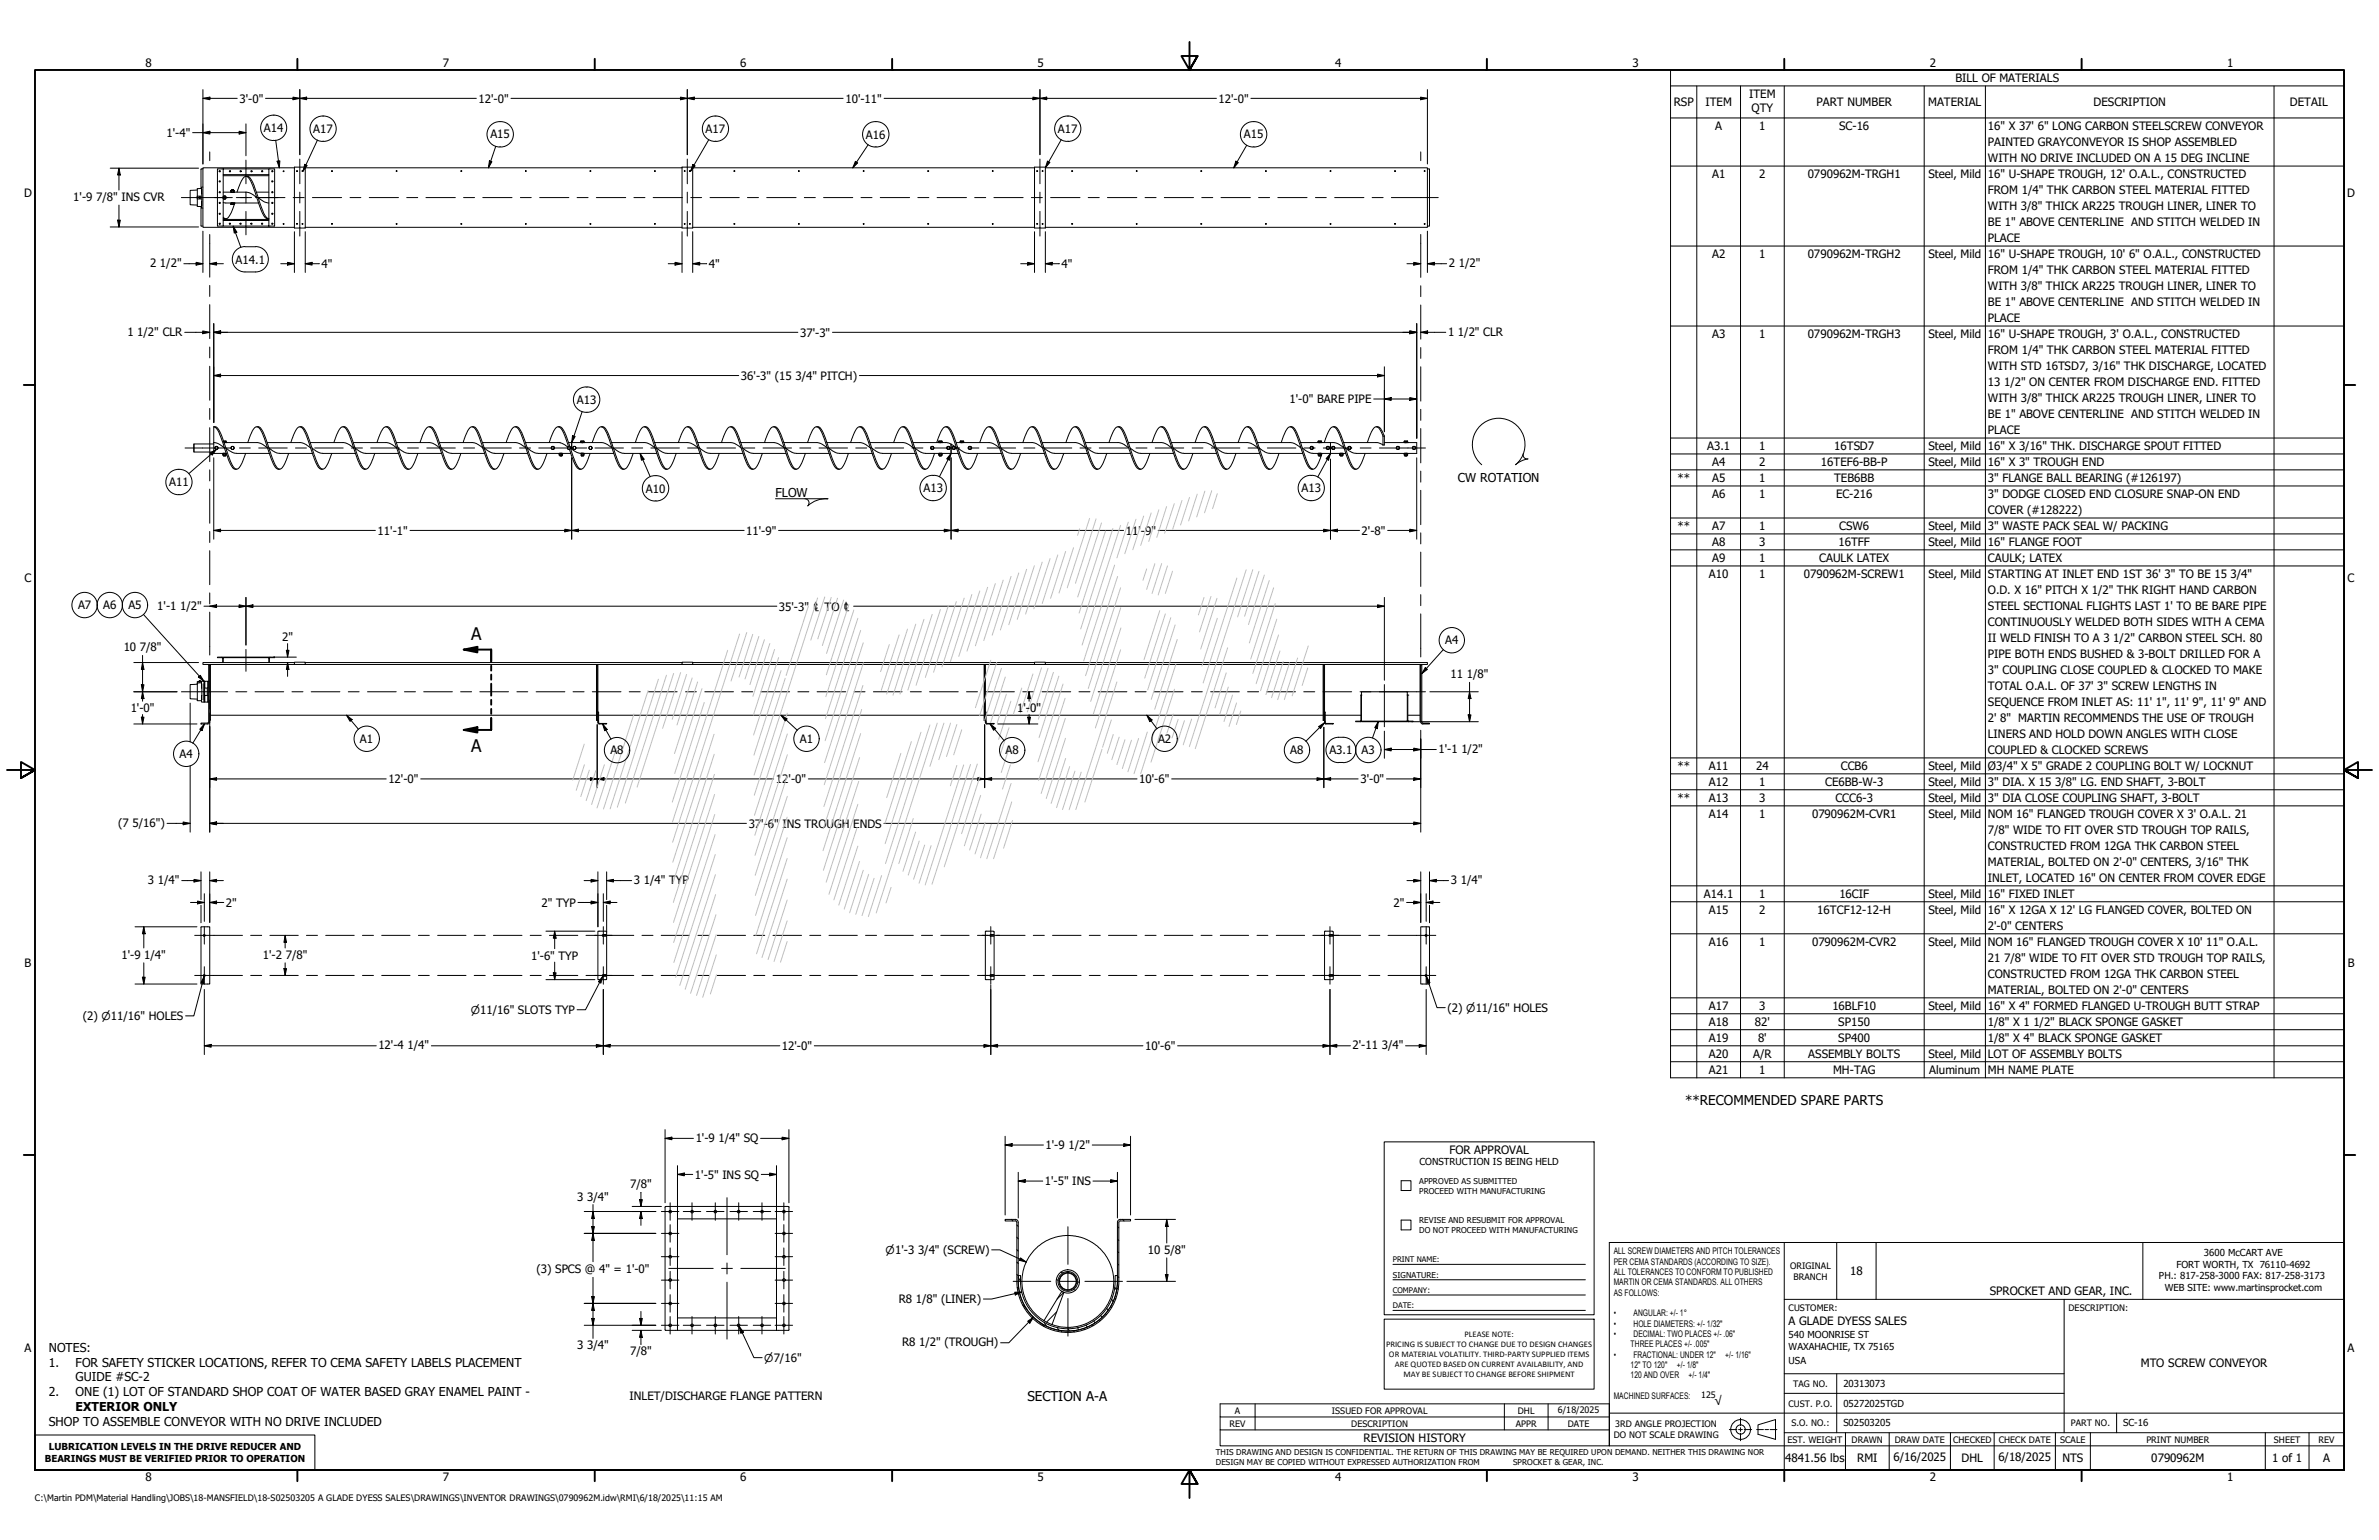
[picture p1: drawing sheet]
<svg xmlns="http://www.w3.org/2000/svg" width="864mm" height="559mm" viewBox="0 0 864 559" stroke-linecap="round" stroke-linejoin="round" font-family="sans-serif">
<defs><g id="words">
<g font-size="6.3">
<text x="171" y="232.2">A</text>
<text x="171" y="272.9">A</text>
</g>
<text font-size="5" x="622.3" y="509.9">√</text>
<g font-size="4.9">
<text x="611.8" y="400.9">**RECOMMENDED SPARE PARTS</text>
<text x="372.9" y="508.5">SECTION A-A</text>
</g>
<g font-size="4.4">
<text x="529.2" y="174.9">CW ROTATION</text>
<text x="281.5" y="180.2">FLOW</text>
<text x="17.7" y="490.6">NOTES:</text>
<text x="17.7" y="495.9">1.</text>
<text x="27.4" y="495.9">FOR SAFETY STICKER LOCATIONS, REFER TO CEMA SAFETY LABELS PLACEMENT</text>
<text x="27.4" y="501.3">GUIDE #SC-2</text>
<text x="17.7" y="506.6">2.</text>
<text x="27.4" y="506.6">ONE (1) LOT OF STANDARD SHOP COAT OF WATER BASED GRAY ENAMEL PAINT -</text>
<text x="27.4" y="511.9">EXTERIOR ONLY</text>
<text x="17.7" y="517.3">SHOP TO ASSEMBLE CONVEYOR WITH NO DRIVE INCLUDED</text>
</g>
<g font-size="4.2">
<text x="52.8" y="24.4">8</text>
<text x="160.8" y="24.4">7</text>
<text x="268.7" y="24.4">6</text>
<text x="376.7" y="24.4">5</text>
<text x="484.6" y="24.4">4</text>
<text x="592.6" y="24.4">3</text>
<text x="700.5" y="24.4">2</text>
<text x="709.9" y="29.8">BILL OF MATERIALS</text>
<text x="808.5" y="24.4">1</text>
<text x="634.9" y="35.6">ITEM</text>
<text x="86.9" y="37.3">3'-0&quot;</text>
<text x="173.7" y="37.3">12'-0&quot;</text>
<text x="306.9" y="37.3">10'-11&quot;</text>
<text x="442.3" y="37.3">12'-0&quot;</text>
<text x="607.6" y="38.5">RSP</text>
<text x="619.1" y="38.5">ITEM</text>
<text x="635.8" y="40.6">QTY</text>
<text x="659.4" y="38.5">PART NUMBER</text>
<text x="700" y="38.5">MATERIAL</text>
<text x="760" y="38.5">DESCRIPTION</text>
<text x="831.3" y="38.5">DETAIL</text>
<text x="95.8" y="47.9">A14</text>
<text x="622.6" y="47.2">A</text>
<text x="638.6" y="47.2">1</text>
<text x="667.6" y="47.3">SC-16</text>
<text x="721.6" y="47.3">16&quot; X 37' 6&quot; LONG CARBON STEELSCREW CONVEYOR</text>
<text x="60.5" y="49.7">1'-4&quot;</text>
<text x="113.7" y="48.2">A17</text>
<text x="178.1" y="50.2">A15</text>
<text x="256.2" y="48.2">A17</text>
<text x="314.3" y="50.3">A16</text>
<text x="384" y="48.2">A17</text>
<text x="451.5" y="50.2">A15</text>
<text x="721.6" y="53.1">PAINTED GRAYCONVEYOR IS SHOP ASSEMBLED</text>
<text x="721.6" y="58.9">WITH NO DRIVE INCLUDED ON A 15 DEG INCLINE</text>
<text x="621.5" y="64.6">A1</text>
<text x="638.6" y="64.7">2</text>
<text x="656.2" y="64.7">0790962M-TRGH1</text>
<text x="700" y="64.7">Steel, Mild</text>
<text x="721.6" y="64.7">16&quot; U-SHAPE TROUGH, 12' O.A.L., CONSTRUCTED</text>
<text x="8.8" y="71.4">D</text>
<text x="721.6" y="70.5">FROM 1/4&quot; THK CARBON STEEL MATERIAL FITTED</text>
<text x="852" y="71.4">D</text>
<text x="26.6" y="73">1'-9</text>
<text x="34.9" y="73">7/8&quot; INS CVR</text>
<text x="721.6" y="76.3">WITH 3/8&quot; THICK AR225 TROUGH LINER, LINER TO</text>
<text x="721.6" y="82.2">BE 1&quot; ABOVE CENTERLINE AND STITCH WELDED IN</text>
<text x="721.6" y="87.9">PLACE</text>
<text x="85.5" y="95.6">A14.1</text>
<text x="621.5" y="93.7">A2</text>
<text x="638.6" y="93.7">1</text>
<text x="656.2" y="93.7">0790962M-TRGH2</text>
<text x="700" y="93.7">Steel, Mild</text>
<text x="721.6" y="93.7">16&quot; U-SHAPE TROUGH, 10' 6&quot; O.A.L., CONSTRUCTED</text>
<text x="54.5" y="97">2</text>
<text x="58" y="97">1/2&quot;</text>
<text x="116.7" y="97.3">4&quot;</text>
<text x="257.4" y="97.3">4&quot;</text>
<text x="385.3" y="97.3">4&quot;</text>
<text x="526" y="97">2</text>
<text x="529.5" y="97">1/2&quot;</text>
<text x="721.6" y="99.6">FROM 1/4&quot; THK CARBON STEEL MATERIAL FITTED</text>
<text x="721.6" y="105.3">WITH 3/8&quot; THICK AR225 TROUGH LINER, LINER TO</text>
<text x="721.6" y="111.2">BE 1&quot; ABOVE CENTERLINE AND STITCH WELDED IN</text>
<text x="721.6" y="117">PLACE</text>
<text x="46.2" y="121.9">1</text>
<text x="49.8" y="121.9">1/2&quot; CLR</text>
<text x="290.4" y="122.2">37'-3&quot;</text>
<text x="525.7" y="121.9">1</text>
<text x="529.2" y="121.9">1/2&quot; CLR</text>
<text x="621.5" y="122.7">A3</text>
<text x="638.6" y="122.7">1</text>
<text x="656.2" y="122.7">0790962M-TRGH3</text>
<text x="700" y="122.7">Steel, Mild</text>
<text x="721.6" y="122.7">16&quot; U-SHAPE TROUGH, 3' O.A.L., CONSTRUCTED</text>
<text x="721.6" y="128.6">FROM 1/4&quot; THK CARBON STEEL MATERIAL FITTED</text>
<text x="269" y="137.9">36'-3&quot; (15</text>
<text x="288.7" y="137.9">3/4&quot; PITCH)</text>
<text x="721.6" y="134.4">WITH STD 16TSD7, 3/16&quot; THK DISCHARGE, LOCATED</text>
<text x="721.6" y="140.2">13</text>
<text x="727.5" y="140.2">1/2&quot; ON CENTER FROM DISCHARGE END. FITTED</text>
<text x="209.4" y="146.6">A13</text>
<text x="468.1" y="146.4">1'-0&quot; BARE PIPE</text>
<text x="721.6" y="146">WITH 3/8&quot; THICK AR225 TROUGH LINER, LINER TO</text>
<text x="721.6" y="151.8">BE 1&quot; ABOVE CENTERLINE AND STITCH WELDED IN</text>
<text x="721.6" y="157.6">PLACE</text>
<text x="619.7" y="163.4">A3.1</text>
<text x="638.6" y="163.3">1</text>
<text x="665.9" y="163.4">16TSD7</text>
<text x="700" y="163.4">Steel, Mild</text>
<text x="721.6" y="163.4">16&quot; X 3/16&quot; THK. DISCHARGE SPOUT FITTED</text>
<text x="621.5" y="169.2">A4</text>
<text x="638.6" y="169.2">2</text>
<text x="661" y="169.2">16TEF6-BB-P</text>
<text x="700" y="169.2">Steel, Mild</text>
<text x="721.6" y="169.2">16&quot; X 3&quot; TROUGH END</text>
<text x="61.4" y="176.4">A11</text>
<text x="234.4" y="178.8">A10</text>
<text x="335.2" y="178.6">A13</text>
<text x="472.4" y="178.6">A13</text>
<text x="608.9" y="175">**</text>
<text x="621.5" y="174.9">A5</text>
<text x="638.6" y="174.9">1</text>
<text x="665.9" y="175">TEB6BB</text>
<text x="721.6" y="175">3&quot; FLANGE BALL BEARING (#126197)</text>
<text x="621.5" y="180.8">A6</text>
<text x="638.6" y="180.8">1</text>
<text x="666.5" y="180.8">EC-216</text>
<text x="721.6" y="180.8">3&quot; DODGE CLOSED END CLOSURE SNAP-ON END</text>
<text x="721.6" y="186.6">COVER (#128222)</text>
<text x="137.1" y="194.1">11'-1&quot;</text>
<text x="270.9" y="194.1">11'-9&quot;</text>
<text x="408.7" y="194.1">11'-9&quot;</text>
<text x="494.3" y="194.1">2'-8&quot;</text>
<text x="608.9" y="192.4">**</text>
<text x="621.5" y="192.3">A7</text>
<text x="638.6" y="192.3">1</text>
<text x="667.6" y="192.4">CSW6</text>
<text x="700" y="192.4">Steel, Mild</text>
<text x="721.6" y="192.4">3&quot; WASTE PACK SEAL W/ PACKING</text>
<text x="621.5" y="198.2">A8</text>
<text x="638.6" y="198.2">3</text>
<text x="638.6" y="204">1</text>
<text x="667.4" y="198.2">16TFF</text>
<text x="700" y="198.2">Steel, Mild</text>
<text x="721.6" y="198.2">16&quot; FLANGE FOOT</text>
<text x="620.3" y="209.8">A10</text>
<text x="621.5" y="204">A9</text>
<text x="638.6" y="209.8">1</text>
<text x="654.8" y="209.8">0790962M-SCREW1</text>
<text x="660.3" y="204">CAULK LATEX</text>
<text x="700" y="209.9">Steel, Mild</text>
<text x="721.6" y="204">CAULK; LATEX</text>
<text x="721.6" y="209.9">STARTING AT INLET END 1ST 36' 3&quot; TO BE 15</text>
<text x="809.8" y="209.9">3/4&quot;</text>
<text x="8.9" y="211.1">C</text>
<text x="721.6" y="215.6">O.D. X 16&quot; PITCH X 1/2&quot; THK RIGHT HAND CARBON</text>
<text x="852.2" y="211.1">C</text>
<text x="28.3" y="221">A7</text>
<text x="37.5" y="221.1">A6</text>
<text x="46.6" y="221">A5</text>
<text x="57.1" y="221.2">1'-1</text>
<text x="65.4" y="221.2">1/2&quot;</text>
<text x="282.8" y="221.7">35'-3&quot; ℄ TO ℄</text>
<text x="721.6" y="221.4">STEEL SECTIONAL FLIGHTS LAST 1' TO BE BARE PIPE</text>
<text x="721.6" y="227.3">CONTINUOUSLY WELDED BOTH SIDES WITH A CEMA</text>
<text x="102.4" y="232.7">2&quot;</text>
<text x="524.6" y="233.8">A4</text>
<text x="721.6" y="233">II WELD FINISH TO A 3</text>
<text x="767.1" y="233">1/2&quot; CARBON STEEL SCH. 80</text>
<text x="44.9" y="236.3">10</text>
<text x="50.8" y="236.3">7/8&quot;</text>
<text x="721.6" y="238.9">PIPE BOTH ENDS BUSHED &amp; 3-BOLT DRILLED FOR A</text>
<text x="721.6" y="244.7">3&quot; COUPLING CLOSE COUPLED &amp; CLOCKED TO MAKE</text>
<text x="526.5" y="246.1">11</text>
<text x="532.4" y="246.1">1/8&quot;</text>
<text x="721.6" y="250.4">TOTAL O.A.L. OF 37' 3&quot; SCREW LENGTHS IN</text>
<text x="721.6" y="256.3">SEQUENCE FROM INLET AS: 11' 1&quot;, 11' 9&quot;, 11' 9&quot; AND</text>
<text x="47.4" y="258.4">1'-0&quot;</text>
<text x="369.3" y="258.4">1'-0&quot;</text>
<text x="721.6" y="262.1">2' 8&quot; MARTIN RECOMMENDS THE USE OF TROUGH</text>
<text x="130.7" y="269.6">A1</text>
<text x="290.4" y="269.6">A1</text>
<text x="420.4" y="269.6">A2</text>
<text x="721.6" y="267.9">LINERS AND HOLD DOWN ANGLES WITH CLOSE</text>
<text x="65.2" y="275.1">A4</text>
<text x="221.6" y="273.7">A8</text>
<text x="365.1" y="273.7">A8</text>
<text x="468.4" y="273.7">A8</text>
<text x="482.6" y="273.7">A3.1</text>
<text x="494.3" y="273.7">A3</text>
<text x="522.2" y="273.2">1'-1</text>
<text x="530.5" y="273.2">1/2&quot;</text>
<text x="721.6" y="273.7">COUPLED &amp; CLOCKED SCREWS</text>
<text x="608.9" y="279.5">**</text>
<text x="620.3" y="279.4">A11</text>
<text x="637.5" y="279.5">24</text>
<text x="668.2" y="279.5">CCB6</text>
<text x="700" y="279.5">Steel, Mild</text>
<text x="721.6" y="279.5">Ø3/4&quot; X 5&quot; GRADE 2 COUPLING BOLT W/ LOCKNUT</text>
<text x="141" y="284.2">12'-0&quot;</text>
<text x="281.7" y="284.2">12'-0&quot;</text>
<text x="413.5" y="284.2">10'-6&quot;</text>
<text x="493.8" y="284.2">3'-0&quot;</text>
<text x="620.3" y="285.2">A12</text>
<text x="638.6" y="285.2">1</text>
<text x="662.5" y="285.2">CE6BB-W-3</text>
<text x="700" y="285.3">Steel, Mild</text>
<text x="721.6" y="285.3">3&quot; DIA. X 15</text>
<text x="746" y="285.3">3/8&quot; LG. END SHAFT, 3-BOLT</text>
<text x="608.9" y="291.1">**</text>
<text x="620.3" y="291.1">A13</text>
<text x="638.6" y="291.1">3</text>
<text x="666.3" y="291.1">CCC6-3</text>
<text x="700" y="291.1">Steel, Mild</text>
<text x="721.6" y="291.1">3&quot; DIA CLOSE COUPLING SHAFT, 3-BOLT</text>
<text x="42.9" y="300">(7</text>
<text x="48.1" y="300">5/16&quot;)</text>
<text x="620.3" y="296.9">A14</text>
<text x="638.6" y="296.9">1</text>
<text x="657.8" y="296.9">0790962M-CVR1</text>
<text x="700" y="296.9">Steel, Mild</text>
<text x="721.6" y="296.9">NOM 16&quot; FLANGED TROUGH COVER X 3' O.A.L. 21</text>
<text x="271.8" y="300.4">37'-6&quot; INS TROUGH ENDS</text>
<text x="721.6" y="302.7">7/8&quot; WIDE TO FIT OVER STD TROUGH TOP RAILS,</text>
<text x="721.6" y="308.5">CONSTRUCTED FROM 12GA THK CARBON STEEL</text>
<text x="721.6" y="314.3">MATERIAL, BOLTED ON 2'-0&quot; CENTERS, 3/16&quot; THK</text>
<text x="53.7" y="320.8">3</text>
<text x="57.3" y="320.8">1/4&quot;</text>
<text x="230.1" y="320.8">3</text>
<text x="233.7" y="320.8">1/4&quot; TYP</text>
<text x="526.7" y="320.8">3</text>
<text x="530.3" y="320.8">1/4&quot;</text>
<text x="721.6" y="320.1">INLET, LOCATED 16&quot; ON CENTER FROM COVER EDGE</text>
<text x="82" y="329.1">2&quot;</text>
<text x="196.6" y="329.1">2&quot; TYP</text>
<text x="505.8" y="329.1">2&quot;</text>
<text x="618.6" y="325.9">A14.1</text>
<text x="638.6" y="325.9">1</text>
<text x="667.7" y="325.9">16CIF</text>
<text x="700" y="325.9">Steel, Mild</text>
<text x="721.6" y="325.9">16&quot; FIXED INLET</text>
<text x="620.3" y="331.7">A15</text>
<text x="638.6" y="331.7">2</text>
<text x="659.7" y="331.7">16TCF12-12-H</text>
<text x="700" y="331.7">Steel, Mild</text>
<text x="721.6" y="331.7">16&quot; X 12GA X 12' LG FLANGED COVER, BOLTED ON</text>
<text x="721.6" y="337.5">2'-0&quot; CENTERS</text>
<text x="44.1" y="347.9">1'-9</text>
<text x="52.4" y="347.9">1/4&quot;</text>
<text x="95.4" y="347.9">1'-2</text>
<text x="103.8" y="347.9">7/8&quot;</text>
<text x="620.3" y="343.3">A16</text>
<text x="638.6" y="343.3">1</text>
<text x="657.8" y="343.3">0790962M-CVR2</text>
<text x="700" y="343.3">Steel, Mild</text>
<text x="721.6" y="343.3">NOM 16&quot; FLANGED TROUGH COVER X 10' 11&quot; O.A.L.</text>
<text x="9" y="350.8">B</text>
<text x="192.8" y="348.2">1'-6&quot; TYP</text>
<text x="721.6" y="349.1">21</text>
<text x="727.5" y="349.1">7/8&quot; WIDE TO FIT OVER STD TROUGH TOP RAILS,</text>
<text x="852.2" y="350.8">B</text>
<text x="721.6" y="355">CONSTRUCTED FROM 12GA THK CARBON STEEL</text>
<text x="721.6" y="360.7">MATERIAL, BOLTED ON 2'-0&quot; CENTERS</text>
<text x="30" y="370.1">(2) ⌀11/16&quot; HOLES</text>
<text x="525.5" y="367.1">(2) ⌀11/16&quot; HOLES</text>
<text x="620.3" y="366.5">A17</text>
<text x="638.6" y="366.5">3</text>
<text x="665.2" y="366.5">16BLF10</text>
<text x="700" y="366.5">Steel, Mild</text>
<text x="721.6" y="366.5">16&quot; X 4&quot; FORMED FLANGED U-TROUGH BUTT STRAP</text>
<text x="620.3" y="372.3">A18</text>
<text x="637" y="372.4">82'</text>
<text x="667.3" y="372.3">SP150</text>
<text x="721.6" y="372.4">1/8&quot; X 1</text>
<text x="738.1" y="372.4">1/2&quot; BLACK SPONGE GASKET</text>
<text x="137.4" y="380.7">12'-4</text>
<text x="148" y="380.7">1/4&quot;</text>
<text x="283.8" y="381">12'-0&quot;</text>
<text x="415.7" y="381">10'-6&quot;</text>
<text x="491" y="380.7">2'-11</text>
<text x="501.6" y="380.7">3/4&quot;</text>
<text x="620.3" y="378.1">A19</text>
<text x="620.3" y="383.9">A20</text>
<text x="636.4" y="384">A/R</text>
<text x="638.2" y="378.1">8'</text>
<text x="656.4" y="383.9">ASSEMBLY BOLTS</text>
<text x="667.3" y="378.1">SP400</text>
<text x="700" y="384">Steel, Mild</text>
<text x="721.6" y="378.1">1/8&quot; X 4&quot; BLACK SPONGE GASKET</text>
<text x="721.6" y="383.9">LOT OF ASSEMBLY BOLTS</text>
<text x="620.3" y="389.7">A21</text>
<text x="638.6" y="389.7">1</text>
<text x="665.4" y="389.7">MH-TAG</text>
<text x="700.3" y="389.8">Aluminum</text>
<text x="721.6" y="389.7">MH NAME PLATE</text>
<text x="252.5" y="414.3">1'-9</text>
<text x="260.8" y="414.3">1/4&quot; SQ</text>
<text x="379.5" y="416.8">1'-9</text>
<text x="387.9" y="416.8">1/2&quot;</text>
<text x="526.2" y="418.9">FOR APPROVAL</text>
<text x="228.7" y="431.2">7/8&quot;</text>
<text x="252.3" y="427.7">1'-5&quot; INS SQ</text>
<text x="379.3" y="430.1">1'-5&quot; INS</text>
<text x="209.5" y="435.6">3</text>
<text x="213.2" y="435.6">3/4&quot;</text>
<text x="333.2" y="455">3/4&quot; (SCREW)</text>
<text x="416.7" y="455">10</text>
<text x="422.6" y="455">5/8&quot;</text>
<text x="194.8" y="461.8">(3) SPCS @ 4&quot; = 1'-0&quot;</text>
<text x="671.6" y="462.7">18</text>
<text x="326.3" y="472.6">R8</text>
<text x="332.4" y="472.6">1/8&quot; (LINER)</text>
<text x="722.3" y="470">SPROCKET AND GEAR, INC.</text>
<text x="649.3" y="480.9">A GLADE DYESS SALES</text>
<text x="8.9" y="490.5">A</text>
<text x="209.5" y="489.6">3</text>
<text x="213.2" y="489.6">3/4&quot;</text>
<text x="228.7" y="491.8">7/8&quot;</text>
<text x="327.5" y="488.5">R8</text>
<text x="333.6" y="488.5">1/2&quot; (TROUGH)</text>
<text x="852.2" y="490.5">A</text>
<text x="777.1" y="496">MTO SCREW CONVEYOR</text>
<text x="228.5" y="508.1">INLET/DISCHARGE FLANGE PATTERN</text>
<text x="495" y="523.3">REVISION HISTORY</text>
<text x="648.1" y="530.6">4841.56 lbs</text>
<text x="674.2" y="530.5">RMI</text>
<text x="687.3" y="530.3">6/16/2025</text>
<text x="712.1" y="530.5">DHL</text>
<text x="725.4" y="530.3">6/18/2025</text>
<text x="748.7" y="530.5">NTS</text>
<text x="780.9" y="530.5">0790962M</text>
<text x="824.9" y="530.6">1 of 1</text>
<text x="843.3" y="530.5">A</text>
<text x="52.8" y="537.5">8</text>
<text x="160.8" y="537.5">7</text>
<text x="268.7" y="537.5">6</text>
<text x="376.7" y="537.5">5</text>
<text x="484.6" y="537.5">4</text>
<text x="592.6" y="537.5">3</text>
<text x="700.5" y="537.5">2</text>
<text x="808.5" y="537.5">1</text>
</g>
<g font-size="3.9">
<text x="170.9" y="367.9">⌀11/16&quot; SLOTS TYP</text>
<text x="321.5" y="455">⌀1'-3</text>
<text x="277.4" y="494.1">⌀7/16&quot;</text>
</g>
<g font-size="3.5">
<text x="515.3" y="422.7">CONSTRUCTION IS BEING HELD</text>
<text x="800" y="455.9">3600 McCART AVE</text>
<text x="790.1" y="460">FORT WORTH, TX 76110-4692</text>
<text x="783.7" y="464.2">PH.: 817-258-3000 FAX: 817-258-3173</text>
<text x="785.8" y="468.4">WEB SITE: www.martinsprocket.com</text>
<text x="649.3" y="485.5">540 MOONRISE ST</text>
<text x="649.3" y="489.9">WAXAHACHIE, TX 75165</text>
<text x="649.3" y="495">USA</text>
<text x="669.2" y="503.3">20313073</text>
<text x="669.2" y="510.5">05272025TGD</text>
<text x="669.2" y="517.6">S02503205</text>
<text x="770.8" y="517.6">SC-16</text>
<text x="17.7" y="526.2">LUBRICATION LEVELS IN THE DRIVE REDUCER AND</text>
<text x="16.3" y="530.4">BEARINGS MUST BE VERIFIED PRIOR TO OPERATION</text>
</g>
<g font-size="3.3">
<text x="585.8" y="455.2">ALL SCREW DIAMETERS AND PITCH TOLERANCES</text>
<text x="585.8" y="458.9">PER CEMA STANDARDS (ACCORDING TO SIZE).</text>
<text x="585.8" y="462.7">ALL TOLERANCES TO CONFORM TO PUBLISHED</text>
<text x="585.8" y="466.4">MARTIN OR CEMA STANDARDS. ALL OTHERS</text>
<text x="585.8" y="470.2">AS FOLLOWS:</text>
<text x="585.8" y="477.6">•</text>
<text x="593" y="477.6">ANGULAR: +/- 1°</text>
<text x="585.8" y="481.4">•</text>
<text x="585.8" y="485.1">•</text>
<text x="593" y="481.4">HOLE DIAMETERS: +/- 1/32&quot;</text>
<text x="593" y="485.1">DECIMAL: TWO PLACES +/- .06&quot;</text>
<text x="591.9" y="488.9">THREE PLACES +/- .005&quot;</text>
<text x="585.8" y="492.6">•</text>
<text x="591.9" y="496.4">12&quot; TO 120&quot;</text>
<text x="593" y="492.6">FRACTIONAL: UNDER 12&quot;</text>
<text x="608.7" y="496.4">+/- 1/8&quot;</text>
<text x="626.3" y="492.6">+/- 1/16&quot;</text>
<text x="591.9" y="500.1">120 AND OVER</text>
<text x="613" y="500.1">+/- 1/4&quot;</text>
<text x="585.8" y="507.6">MACHINED SURFACES:</text>
</g>
<g font-size="3.2">
<text x="649.8" y="460.4">ORIGINAL</text>
<text x="651.1" y="464.3">BRANCH</text>
<text x="649.3" y="475.9">CUSTOMER:</text>
<text x="750.9" y="475.9">DESCRIPTION:</text>
<text x="650.9" y="503.2">TAG NO.</text>
<text x="617.5" y="507.3">125</text>
<text x="448.2" y="513">A</text>
<text x="483.5" y="513">ISSUED FOR APPROVAL</text>
<text x="551" y="513">DHL</text>
<text x="565.5" y="512.8">6/18/2025</text>
<text x="649.2" y="510.4">CUST. P.O.</text>
<text x="446.3" y="517.7">REV</text>
<text x="490.5" y="517.7">DESCRIPTION</text>
<text x="550.2" y="517.7">APPR</text>
<text x="569.1" y="517.7">DATE</text>
<text x="585.8" y="521.9">DO NOT SCALE DRAWING</text>
<text x="586.4" y="518">3RD ANGLE PROJECTION</text>
<text x="650.3" y="517.5">S.O. NO.:</text>
<text x="751.7" y="517.5">PART NO.</text>
<text x="648.8" y="523.5">EST. WEIGHT</text>
<text x="672.1" y="523.5">DRAWN</text>
<text x="687.8" y="523.5">DRAW DATE</text>
<text x="709" y="523.5">CHECKED</text>
<text x="725.6" y="523.5">CHECK DATE</text>
<text x="747.8" y="523.5">SCALE</text>
<text x="779.1" y="523.4">PRINT NUMBER</text>
<text x="825.4" y="523.5">SHEET</text>
<text x="841.6" y="523.5">REV</text>
<text x="12.7" y="544.6">C:\Martin PDM\Material Handling\JOBS\18-MANSFIELD\18-S02503205 A GLADE DYESS SALES\DRAWINGS\INVENTOR DRAWINGS\0790962M.idw\RMI\6/18/2025\11:15 AM</text>
</g>
<g font-size="3.1">
<text x="531.6" y="485.2">PLEASE NOTE:</text>
<text x="503.2" y="488.8">PRICING IS SUBJECT TO CHANGE DUE TO DESIGN CHANGES</text>
<text x="504.2" y="492.3">OR MATERIAL VOLATILITY. THIRD-PARTY SUPPLIED ITEMS</text>
<text x="506.3" y="495.9">ARE QUOTED BASED ON CURRENT AVAILABILITY, AND</text>
<text x="509.5" y="499.5">MAY BE SUBJECT TO CHANGE BEFORE SHIPMENT</text>
</g>
<g font-size="2.9">
<text x="515.2" y="429.5">APPROVED AS SUBMITTED</text>
<text x="515.2" y="433.1">PROCEED WITH MANUFACTURING</text>
<text x="515.2" y="443.8">REVISE AND RESUBMIT FOR APPROVAL</text>
<text x="515.2" y="447.4">DO NOT PROCEED WITH MANUFACTURING</text>
<text x="505.7" y="463.5">SIGNATURE:</text>
<text x="441.3" y="528.1">THIS DRAWING AND DESIGN IS CONFIDENTIAL. THE RETURN OF THIS DRAWING MAY BE REQUIRED UPON DEMAND. NEITHER THIS DRAWING NOR</text>
<text x="441.3" y="531.6">DESIGN MAY BE COPIED WITHOUT EXPRESSED AUTHORIZATION FROM</text>
<text x="549.3" y="531.6">SPROCKET &amp; GEAR, INC.</text>
</g>
<g font-size="2.8">
<text x="505.7" y="457.9">PRINT NAME:</text>
<text x="505.7" y="469">COMPANY:</text>
<text x="505.7" y="474.6">DATE:</text>
</g>
</g></defs>
<!-- layer: Hatch (ANSI) -->
<g fill="none" stroke="#000" stroke-width=".36">
<path d="M367.2 442.5l.5 .5M369.1 458l.5 .5M369.1 453.5l.5 .5M369.1 448.9l.5 .6M369.1 444.5l.5 .5M405.6 458.5l.5 .5M405.6 454l.5 .6M405.6 449.6l.5 .5M405.6 445.1l.5 .5M407.5 442.5l.6 .5M369.1 462.4l.5 .6M369.3 467.1l.5 .6"/>
<path d="M369.6 463.5l.9 1.4M371.3 473.6l1.4 1.4M377.4 479.7l1.6 1.6M379 479.8l.8 1.3M383.5 464.2l.6 .4M383.6 476l-3.7 3.7M385.1 461.6l.7 .4M386.2 468.9l-2.5 2.5M389.7 467.9l.6 .3M391.2 465l.6 .4M397.1 479.3l.3 .7M399 478.9l.4 .3"/>
<path d="M399.6 477.3l.4 .7M401.3 476.6l.3 .4M401.8 474.7l.4 .8M403.2 474l.3 .4M403.5 471.4l.6 .9M404.6 470.9l.4 .5M404.7 467.1l.6 1.1M405.4 467.4l.6 .4M405.6 463l.5 .5M383.8 481.6l.5 1M384.9 482.7l.6 .7M387.7 482.2l.5 .7"/>
<path d="M389.5 482.9l.5 .4M391.2 481.8l.4 .7M393.2 482l.4 .5M394.3 480.8l.4 .7M396.4 480.7l.3 .4"/>
</g>
<!-- layer: Visible (Martin) -->
<g fill="none" stroke="#000" stroke-width=".36">
<path d="M71.6 72.1l1.7 .1M71.6 69l-2.6 .1v5.2l2.6 .1M71.7 68.5v6.4M71.8 74.9h1.4M73 74.9v7l.7 .1M73.1 61.3l-.1 7.2M73.1 61.3h.6M73.2 74.5v1h.5M73.2 68.8l.1 1.6M73.2 68.4l-1.4 .1M73.2 68.8v5.7M73.3 71.2l-1.7 .1"/>
<path d="M73.3 73l-.1 1.5M73.7 67.9h-.5v.9M79 61.3l-.1 20.6 2.1 .1M79.1 61.3h1.9M79.6 62v.3M81 71.9h.1M81 73.5l12.9 .2M81 79.2l1 .2M81 71.9l.2 .4h.3M81 71.4h.1M81 61.3h16.6v2.1h-16.6zM81 63.4v16.6"/>
<path d="M81 63.8h16.6M81 79.6h16.6M81 69.7h2.9M81 71.9l.5 .3M81.5 71.1h-.3l-.2 .3M81.5 71.1l.5 .3M81.5 71.1l-.5 .3M82 71.9l-.5 .3M82 71.4v.5M82 71.9l-.5 .4M83.8 74.1h.9M83.8 69.7h1.1"/>
<path d="M83.8 74.1l1.2 .1M83.8 69.7h.1M83.8 69.2v.5M83.9 73.7h.1M83.9 69.7h1.1M84 69.7h.8M84.1 69.7h.1M84.1 68.8h.7M84.1 74.1v-.4h.6v.4M84.1 73.7h-.3v.4M84.1 68.8v.9M84.3 73.6h.3"/>
<path d="M84.7 74.1l.2 .1M84.7 73.7h.3v.4M84.7 69.2v.5M84.8 69.7h.1M84.8 68.8v.3M84.9 69.1l.1 .1M84.9 69.1l-1.1 .1M85 69.7l4.9 .1 1.6 .6 1.7 1.3M85 73.7h.1M85 69.1l-1.2 .1M85 69.1v.1M85 74.1l-.1 .1"/>
<path d="M85 69.7h-.1M85 74.1v.1M85 69.7h.1M85 69.2v.5M85.2 73.7l-1.2 3.3-1.1 1.9-1.2 .5-.7-.6M89.3 64l1.1 .2 1 1.4 4.2 11.6 1 1.5 1 .7-1.1-.2-1.3-2-3.5-10-1.3-2.5a1.32 1.32 0 0 0-1.5-.7 1.32 1.32 0 0 0-1 1.3l-1.9 4.4M93.1 69.7h4.5M93.7 71.7l1.8 1.3 2.1 .7M97.6 63.4v16.6M97.6 61.3h2M99.5 61.3l.1 .1M99.7 61.4v20.5"/>
<path d="M106.9 60.6h3.9v22.1h-3.9zM106.9 60.9h-33.2v21.6h33.2M110.8 60.9h136.8M247.6 60.6h3.9v22.1h-3.9zM251.5 60.9h124M375.5 60.6h4v22.1h-4zM379.5 60.9h138.7v21.6h-138.7M518.2 61.3h.6M518.8 61.3l.1 .1M518.9 61.4v20.5M79.6 81.1v.3M81 80h16.6v2h-16.6z"/>
<path d="M99.6 81.9l-2 .1M110.8 82.5h136.8M251.5 82.5h124M518.2 82h.6M518.9 81.9l-.1 .1M77.6 154.9h.8l.5 .3 1.2 2 3.1 9.2 1.5 3a1.32 1.32 0 0 0 1.4 .8 1.32 1.32 0 0 0 1.1-1.1l2-4.6M77.6 154.9h.4l.7 .7 .9 1.6 4 11.1 1.1 1.7 1.2 .2M77.6 154.9v9.6h4.4M93.2 154.9h.5a5.3 5.3 0 0 1 2.6 3.8l2.6 7.7 1.5 3a1.28 1.28 0 0 0 1.4 .8 1.28 1.28 0 0 0 1.1-1.1l1.9-4.6M108.8 154.9l1.2 .2 1.4 2.3 3.3 9.4 1.3 2.6a1.28 1.28 0 0 0 1.4 .8 1.28 1.28 0 0 0 1.1-1.1l1.9-4.6M124.5 154.9l1.2 .2 1.4 2.3 3.2 9.4 1.3 2.6a1.28 1.28 0 0 0 1.4 .8 1.28 1.28 0 0 0 1.1-1.1l1.9-4.6M140.1 154.9l1.1 .2 1.5 2.3 2.7 8 1.9 4a1.33 1.33 0 0 0 1.3 .8 1.33 1.33 0 0 0 1.2-1.1l1.9-4.6"/>
<path d="M155.8 154.9l1.2 .3 1.2 2 3.3 9.4 1.4 2.8a1.33 1.33 0 0 0 1.4 .8 1.33 1.33 0 0 0 1.1-1.1l1.9-4.6M171.4 154.9l1.3 .3 1.2 2 3.1 9.2 1.5 3a1.33 1.33 0 0 0 1.4 .8 1.33 1.33 0 0 0 1.1-1.1l1.9-4.6M187 154.9h.8l.5 .3 1.1 1.8 3.3 9.4 1.5 3a1.32 1.32 0 0 0 1.4 .8 1.32 1.32 0 0 0 1.1-1.2l1.9-4.5M202.6 154.9l1.2 .2 1.2 1.9 3.5 9.8 1.3 2.6a1.28 1.28 0 0 0 1.4 .8 1.28 1.28 0 0 0 1.1-1.1l1.9-4.6M218.2 154.9l1.3 .2 1.4 2.3 3.2 9.4 1.3 2.6a1.28 1.28 0 0 0 1.4 .8 1.28 1.28 0 0 0 1.1-1.1l1.9-4.6M233.9 154.9l1.1 .2 1.5 2.3 3 8.7 1.5 3.3a1.26 1.26 0 0 0 1.3 .8 1.26 1.26 0 0 0 1.2-1l2-4.7M249.5 154.9l1.1 .2 1.4 2.1 3.5 10.1 1.2 2.1a1.33 1.33 0 0 0 1.4 .8 1.33 1.33 0 0 0 1.1-1.1l1.9-4.6M265.2 154.9l1.2 .3 1.3 2 3.1 9.2 1.5 3a1.33 1.33 0 0 0 1.4 .8 1.33 1.33 0 0 0 1.1-1.1l1.9-4.6M280.8 154.9h.8l.5 .3 1.2 2 3.1 9.2 1.5 3a1.32 1.32 0 0 0 1.4 .8 1.32 1.32 0 0 0 1.1-1.1l2-4.6M296.4 154.9h.5a5.3 5.3 0 0 1 2.6 3.8l2.6 7.7 1.5 3a1.28 1.28 0 0 0 1.4 .8 1.28 1.28 0 0 0 1.1-1.1l1.9-4.6M312 154.9l1.2 .2 1.4 2.3 3.3 9.4 1.3 2.6a1.28 1.28 0 0 0 1.4 .8 1.28 1.28 0 0 0 1.1-1.1l1.9-4.6M327.7 154.9l1.2 .2 1.4 2.3 3.2 9.4 1.3 2.6a1.28 1.28 0 0 0 1.4 .8 1.28 1.28 0 0 0 1.1-1.1l1.9-4.6"/>
<path d="M343.3 154.9l1.1 .2 1.5 2.3 2.7 8 1.9 4a1.33 1.33 0 0 0 1.3 .8 1.33 1.33 0 0 0 1.2-1.1l1.9-4.6M359 154.9l1.2 .3 1.2 2 3.3 9.4 1.4 2.8a1.33 1.33 0 0 0 1.4 .8 1.33 1.33 0 0 0 1.1-1.1l1.9-4.6M374.6 154.9l1.3 .3 1.2 2 3.1 9.2 1.5 3a1.33 1.33 0 0 0 1.4 .8 1.33 1.33 0 0 0 1.1-1.1l1.9-4.6M390.2 154.9h.8l.5 .3 1.1 1.8 3.3 9.4 1.5 3a1.32 1.32 0 0 0 1.4 .8 1.32 1.32 0 0 0 1.1-1.2l1.9-4.5M405.8 154.9l1.2 .2 1.2 1.9 3.5 9.8 1.3 2.6a1.28 1.28 0 0 0 1.4 .8 1.28 1.28 0 0 0 1.1-1.1l1.9-4.6M421.4 154.9l1.3 .2 1.4 2.3 3.2 9.4 1.3 2.6a1.28 1.28 0 0 0 1.4 .8 1.28 1.28 0 0 0 1.1-1.1l1.9-4.6M437.1 154.9l1.1 .2 1.5 2.3 3 8.7 1.5 3.3a1.26 1.26 0 0 0 1.3 .8 1.26 1.26 0 0 0 1.2-1l2-4.7M452.7 154.9l1.1 .2 1.4 2.1 3.5 10.1 1.2 2.1a1.33 1.33 0 0 0 1.4 .8 1.33 1.33 0 0 0 1.1-1.1l1.9-4.6M468.4 154.9l1.1 .2 1.2 1.8 3.4 9.7 1.7 3.2a1.34 1.34 0 0 0 1.4 .3 1.34 1.34 0 0 0 .9-1.1l1.6-3.9M484 154.9h.8l.5 .3 1.2 2 3.1 9.2 1.5 3a1.32 1.32 0 0 0 1.4 .8 1.32 1.32 0 0 0 1.1-1.1l2-4.6M499.6 154.9h.8l.6 .4 1.5 2.9M502 158.2l-1.3-2.6a1.32 1.32 0 0 0-1.4-.7 1.32 1.32 0 0 0-1.1 1.1l-1.9 4.6"/>
<path d="M502 158.2v3.3M502 158.2h.5M502.5 158.2v3.3h-.5M70.4 161.1v2.9M77.6 160.6l2 .6 1.9 1.4M77.6 161.1l-7.2 .1v2.8h7.2M78.1 162.8l.4 .3M78.1 162.2l-.2 .4 .2 .2M78.1 162.8l.5 .3M78.1 162.3v.5M78.5 162l-.4 .2M78.5 162l.6 .2"/>
<path d="M78.6 162l-.5 .3M78.6 162l.4 .3M79 162.8l-.4 .3M79 162.3v.5M79.1 162.8l-.6 .3M79.1 162.2v.6M80.8 165.1h1.3M81.2 165.4h.7M81.2 160.1h.6M81.2 160.1h.8l.1 .5h-.3v-.5M81.2 164.5v.9M81.3 160.6h.4"/>
<path d="M81.3 160.6h12.3l1.8 .7 1.7 1.3M81.3 160.6h.5M81.8 160.1h.3M81.8 164.5v.6M81.9 164.5h-.8M81.9 165.1v.3M82 162.6l2.1 1.4 1.2 .5h12.5M82 164.5h-1.2v.6h1.3M82 164.5h.1M82 160.6h.1M82.1 164.5v.6M83.9 162.8l.5 .3"/>
<path d="M83.9 162.2l-.1 .4 .1 .2M84 162.8l.4 .3M84 162.3v.5M84.4 162l-.5 .2M84.4 162h.3a.62 .62 0 0 1 0 1.1h-.3M84.4 162l-.4 .3M84.4 162a.54 .54 0 0 1 .6 .5 .54 .54 0 0 1-.6 .6M89.9 160.6l1-2.7 1.2-2.3a1.32 1.32 0 0 1 1.4-.7 1.32 1.32 0 0 1 1.1 1.1l1.3 2.9 3.3 9.4 .9 1.5 .7 .4h.7M97 160.6h12.2l2 .8 1.6 1.2M97.6 162.6l2.1 1.4 1.2 .5h12.5M105.6 160.6l1.1-3.1 1.2-2.1a1.32 1.32 0 0 1 1.4-.5 1.32 1.32 0 0 1 .9 1.1l1.4 2.9 3 8.8 1.4 2.2 1.2 .3M112.6 160.6h12.2l2 .8 1.6 1.2"/>
<path d="M113.2 162.6l2.1 1.4 1.2 .5h12.5M121.2 160.6l1.1-3.1 1.3-2.1a1.27 1.27 0 0 1 1.3-.5 1.27 1.27 0 0 1 1 1.1l1.5 3.4 3 8.7 1.2 1.8 1.2 .3M128.2 160.6h12.3l1.9 .8 1.6 1.2M128.8 162.6l2.1 1.4 1.2 .5h12.6M136.8 160.6l1.6-4 .8-1.2a1.24 1.24 0 0 1 1.3-.5 1.24 1.24 0 0 1 .9 1l1.1 2.2 3.5 10 1.1 1.8 .7 .3h.6M143.9 160.6h12.2l2 .8 1.5 1.2M144.5 162.6l2.1 1.4 1.2 .5h12.5M152.5 160.6l1-2.9 1.2-2.2a1.23 1.23 0 0 1 1.3-.6 1.23 1.23 0 0 1 1 1l1.6 3.3 3.2 9.3 1 1.4 .6 .3h.6M159.5 160.6h12.2l1.5 .5 2.1 1.5M160.1 162.6l2.1 1.4 1.2 .5h12.5M168.1 160.6l1.4-3.8 .9-1.4a1.32 1.32 0 0 1 1.4-.5 1.32 1.32 0 0 1 1 1.1l1.1 2.5 3.3 9.4 1.1 1.9 .5 .4h.8M175.1 160.6h12.3l1.7 .6 1.8 1.4"/>
<path d="M175.8 162.6l2.1 1.4 1.2 .5h12.4M183.7 160.6l1.2-3.2 1.2-2a1.32 1.32 0 0 1 1.3-.5 1.32 1.32 0 0 1 1 1.1l1.1 2.5 3.5 9.8 .9 1.5 .7 .4h.7M190.8 160.6h11.8a6.1 6.1 0 0 1 3.5 1.6M191.4 162.6l2.1 1.4 1.2 .5h9.4M199.4 160.6l1.1-3.1 1.2-2.1a1.32 1.32 0 0 1 1.4-.5 1.32 1.32 0 0 1 .9 1.1l1.4 2.9 3.2 9.4 .9 1.5 .7 .4h.7M200.2 162.8l.5 .3M200.2 162.2l-.2 .4 .2 .2M200.2 162.3v.5M200.7 162l-.5 .2M200.7 162l.5 .2M200.7 162l-.5 .3M200.7 162l.5 .3"/>
<path d="M201.2 162.8l-.5 .3M201.2 162.3v.5M201.2 162.2v.6M202.9 165.1h1.3M203.2 164.5h.8M203.3 164.5v.9h.7M203.3 165.4h.7M203.3 160.5v.1M204 164.5v.9M204.1 164.5h-1.2v.6h1.3M204.1 164.5l.1 .6M204.1 164.5h3.1"/>
<path d="M204.2 165.1h.1M206.1 162.8l.5 .3M206.1 162.2v.6M206.1 162.8l.4 .3M206.1 162.3v.5M206.1 162.1v.1M206.2 162.1l-.1 .2M206.4 160.6h1.1v2.3v-2.3h3.4M206.5 163.1h.1M206.8 162l.2 .2M206.9 162.1l.1 .2M207 162.3l.1 .3"/>
<path d="M207 162.2l.1 .4M207.1 162.6l2.4 1.6 2.4 .3M208 162.8l.5 .3M208 162.2l-.2 .4 .2 .2M208 162.3v.5M208.5 162l-.5 .2M208.5 162l.5 .2M208.5 162l-.5 .3M208.5 162l.5 .3M209 162.8l-.5 .3M209 162.3v.5M209 162.2v.6"/>
<path d="M210.8 160.1v.5l8.2 .1 1.6 .7 1.6 1.2M210.8 164.5h1.1M210.8 165.1h1.2M210.9 160.6h.1M210.9 165.1h1.1M210.9 160.1h1.1M210.9 160.1h-.1M210.9 160.1h.8M210.9 160.6h.8M211.1 164.5h.1M211.1 165.4h.7M211.1 160.1v.5"/>
<path d="M211.1 164.5v.9M211.3 160.6h.3M211.7 160.1h.3M211.7 160.1v.5h.3M211.7 164.5v.6M211.8 164.5h-.8M211.8 165.1v.3M211.9 164.5l.1 .6M211.9 164.5h10.9M212 160.6h.1M212 160.1v.5M213.9 162.8l.5 .3"/>
<path d="M213.9 162.2v.6M213.9 162.8l.4 .3M213.9 162.3v.5M214.3 162l-.4 .3M214.3 162l.5 .3M214.4 162l-.5 .2M214.4 162l.4 .2M214.8 162.8l-.5 .3M214.8 162.3v.5M214.8 162.8l-.4 .3M214.8 162.2l.2 .4-.2 .2M215 160.6l1.1-3.1 1.3-2.1a1.27 1.27 0 0 1 1.3-.5 1.27 1.27 0 0 1 .9 1.1l1.6 3.4 3 8.7 1.2 1.8 1.2 .3"/>
<path d="M222 160.6h12.3l1.9 .8 1.6 1.2M222.6 162.6l2.1 1.4 1.2 .5h12.5M230.6 160.6l1.6-4 .8-1.2a1.27 1.27 0 0 1 1.3-.5 1.27 1.27 0 0 1 1 1.1l1.2 2.8 3.3 9.3 1.2 1.8 1.2 .3M237.6 160.6h12.3l1.9 .8 1.6 1.2M238.3 162.6l2 1.4 1.3 .5h12.5M246.3 160.6l1.2-3.4 1.1-1.8a1.32 1.32 0 0 1 1.4-.5 1.32 1.32 0 0 1 1 1.1l.9 2.1 3.7 10.4 .9 1.4 .7 .3h.6M253.3 160.6h12.2l1.4 .4 2.1 1.6M253.9 162.6l2.1 1.4 1.2 .5h12.5M261.9 160.6l1.4-3.8 .9-1.4a1.32 1.32 0 0 1 1.4-.5 1.32 1.32 0 0 1 1 1.1l1.1 2.5 3.5 10 1 1.4 .6 .3h.6M268.9 160.6h12.3l1.6 .6 1.9 1.4M269.6 162.6l2.1 1.5 1.2 .4h12.4M277.5 160.6l1.5-3.8 .8-1.4a1.32 1.32 0 0 1 1.4-.5 1.32 1.32 0 0 1 1 1.1l1.1 2.5 3.3 9.4 1.1 1.9 .7 .4h.7"/>
<path d="M284.5 160.6h12.3l1.8 .7 1.7 1.3M285.2 162.6l2.1 1.4 1.2 .5h12.5M293.1 160.6l1-2.7 1.2-2.3a1.32 1.32 0 0 1 1.4-.7 1.32 1.32 0 0 1 1.1 1.1l1.3 2.9 3.3 9.4 .9 1.5 .7 .4h.7M300.2 160.6h12.2l2 .8 1.6 1.2M300.8 162.6l2.1 1.4 1.2 .5h12.5M308.8 160.6l1.1-3.1 1.2-2.1a1.32 1.32 0 0 1 1.4-.5 1.32 1.32 0 0 1 .9 1.1l1.4 2.9 3 8.8 1.4 2.2 1.2 .3M315.8 160.6h12.2l2 .8 1.6 1.2M316.4 162.6l2.1 1.4 1.2 .5h12.5M324.4 160.6l1.1-3.1 1.3-2.1a1.27 1.27 0 0 1 1.3-.5 1.27 1.27 0 0 1 1 1.1l1.5 3.4 3 8.7 1.2 1.8 1.2 .3M331.4 160.6h11.9a5.3 5.3 0 0 1 3.2 1.4M332 162.6l2.1 1.4 1.2 .5h5.5M337.9 162.8l.5 .3"/>
<path d="M337.9 162.2l-.1 .4 .1 .2M338 162.8l.4 .3M338 162.3v.5M338.4 162l-.5 .2M338.4 162l.5 .2M338.4 162l-.4 .3M338.4 162l.5 .3M338.9 162.8l-.5 .3M338.9 162.3v.5M338.9 162.2v.6M340 160.6l1.6-4 .8-1.2a1.24 1.24 0 0 1 1.3-.5 1.24 1.24 0 0 1 .9 1l1.1 2.2 3.5 10 1.1 1.8 .7 .3h.6M340.7 160.1h1"/>
<path d="M340.7 164.5h1.1M340.7 165.1h1.1M340.7 164.5l.1 .6M340.7 160.1v.5M340.8 160.6h.1M340.8 164.5h1M340.8 165.1h1.1M340.9 160.6h.8M341 164.5h.8M341 165.4h.7M341 165.1v.3M341.1 160.1v.5"/>
<path d="M341.1 164.5v.6M341.2 160.6h.3M341.7 160.1v.5h.3v-.5M341.7 164.5v.9M341.8 160.1h-.1M341.8 160.1h.2M341.8 164.5l.2 .6M341.8 165.1h.2M341.8 164.5h6.1M341.9 160.6h.1M341.9 160.1h-1.2M341.9 160.1h.1"/>
<path d="M341.9 165.1h.1M343.8 162.8l.2 .3h.6l.1-.3M343.8 162.2v.6M343.8 162.2l.2-.2h.6l.1 .2M343.8 162.8l.5 .3 .4-.3M343.8 162.3l.5-.3 .4 .3M343.8 162.3v.5M344.7 162.3v.5M344.7 162.2l.2 .4-.2 .2M345.2 161.2v3.3M345.8 162.8l.5 .3M345.8 162.2v.6"/>
<path d="M345.8 162.8l.4 .3M345.8 162.3v.5M346.2 162l-.4 .3M346.2 162l.5 .3M346.3 162l-.5 .2M346.3 162l.4 .2M346.6 162.1l.6 .5M346.7 162.8l-.5 .3M346.7 162.3v.5M346.7 162.8l-.4 .3M346.7 162.2l.2 .4-.2 .2M347.1 160.6h2.4"/>
<path d="M347.7 162.6l2.1 1.4 1.2 .5h12.5M348.6 160.1v.5l11.1 .1 1.6 .7 1.5 1.2M348.6 160.1h.9M348.9 160.1v.5M349 160.6h.3M349.5 160.1v.5h.3v-.5M349.6 160.1h-.1M349.6 160.1h.2M349.7 160.1h-1.1M349.7 160.1h.1M351.6 162.8l.5 .3M351.6 162.2v.6"/>
<path d="M351.6 162.3v.5M352.1 162l-.5 .3M352.1 162l.4 .3M352.1 162l-.5 .2M352.1 162l.5 .2M352.5 162.8l-.4 .3M352.5 162.3v.5M352.6 162.8l-.5 .3M352.6 162.2l.1 .4-.1 .2M355.7 160.6l1-2.9 1.2-2.2a1.23 1.23 0 0 1 1.3-.6 1.23 1.23 0 0 1 1 1l1.6 3.3 3.2 9.3 1 1.4 .6 .3h.6M362.7 160.6h12.2l1.5 .5 2.1 1.5M363.3 162.6l2.1 1.4 1.2 .5h12.5"/>
<path d="M371.3 160.6l1.4-3.8 .9-1.4a1.32 1.32 0 0 1 1.4-.5 1.32 1.32 0 0 1 1 1.1l1.1 2.5 3.3 9.4 1.1 1.9 .5 .4h.8M378.3 160.6h12.3l1.7 .6 1.8 1.4M379 162.6l2.1 1.4 1.2 .5h12.4M386.9 160.6l1.2-3.2 1.2-2a1.32 1.32 0 0 1 1.3-.5 1.32 1.32 0 0 1 1 1.1l1.1 2.5 3.5 9.8 .9 1.5 .7 .4h.7M394 160.6h12.2l2 .8 1.6 1.2M394.6 162.6l2.1 1.4 1.2 .5h12.5M402.6 160.6l1.1-3.1 1.2-2.1a1.32 1.32 0 0 1 1.4-.5 1.32 1.32 0 0 1 .9 1.1l1.4 2.9 3.2 9.4 .9 1.5 .7 .4h.7M409.6 160.6h12.2l2 .8 1.6 1.2M410.2 162.6l2.1 1.4 1.2 .5h12.5M418.2 160.6l1.1-3.1 1.3-2.1a1.27 1.27 0 0 1 1.3-.5 1.27 1.27 0 0 1 .9 1.1l1.6 3.4 3 8.7 1.2 1.8 1.2 .3M425.2 160.6h12.3l1.9 .8 1.6 1.2M425.8 162.6l2.1 1.4 1.2 .5h12.5"/>
<path d="M433.8 160.6l1.6-4 .8-1.2a1.27 1.27 0 0 1 1.3-.5 1.27 1.27 0 0 1 1 1.1l1.2 2.8 3.3 9.3 1.2 1.8 1.2 .3M440.8 160.6h12.3l1.9 .8 1.6 1.2M441.5 162.6l2 1.4 1.3 .5h12.5M449.5 160.6l1.2-3.4 1.1-1.8a1.32 1.32 0 0 1 1.4-.5 1.32 1.32 0 0 1 1 1.1l.9 2.1 3.7 10.4 .9 1.4 .7 .3h.6M456.5 160.6h12.2l1.4 .4 2.1 1.6M457.1 162.6l2.1 1.4 1.2 .5h12.5M465.1 160.6l1.4-3.8 .9-1.4a1.32 1.32 0 0 1 1.4-.5 1.32 1.32 0 0 1 1 1.1l1.1 2.5 3.5 10 1 1.4 .6 .3h.6M472.1 160.6h10.9v3.9v-3.9l2.3 .2 2.6 1.8M472.8 162.6l2.8 1.7 4 .2M476.2 162a.54 .54 0 0 0-.6 .5 .54 .54 0 0 0 .6 .6M476.2 162l.4 .3M476.2 162h-.3a.62 .62 0 0 0 0 1.1h.3"/>
<path d="M476.2 162l.4 .2M476.6 162.8l-.4 .3M476.6 162.3v.5M476.6 162.2l.2 .4-.2 .2M478.5 160.1h.9M478.5 165.1h1.2M478.5 160.1h1.2M478.5 160.1v.5M478.5 160.6h.1M478.6 160.6h.8M478.7 164.5h.8M478.7 165.4h.8"/>
<path d="M478.7 165.1v.3M478.8 160.1v.5M478.8 164.5v.6M479 160.6h.2M479.4 160.1h.3M479.4 160.1v.5h.3M479.5 164.5v.9M479.6 164.5h7.8M479.6 164.5h-1.1v.6h1.2M479.6 164.5l.1 .6M479.7 160.6h.1M479.7 165.1h.1"/>
<path d="M479.7 160.1v.5M479.9 164.5l-.2 .5M480.7 160.6l1.5-3.8 .8-1.4a1.32 1.32 0 0 1 1.4-.5 1.32 1.32 0 0 1 1 1.1l1.1 2.5 3.3 9.4 1.1 1.9 .7 .4h.7M481.6 162.8l.1 .3h.6l.2-.3M481.6 162.2l-.2 .4 .2 .2M481.6 162.2l.1-.2h.6l.2 .2M481.6 162.8l.5 .3 .4-.3M481.6 162.3l.5-.3 .4 .3M481.6 162.3v.5M482.5 162.3v.5M482.5 162.2v.6M483.5 162.8l.5 .3"/>
<path d="M483.5 162.2v.6M483.5 162.3v.5M484 162l-.5 .3M484 162l.4 .3M484 162l-.5 .2M484 162l.4 .2M484.4 162.8l-.4 .3M484.4 162.3v.5M484.4 162.2l.2 .4-.2 .2M486.3 165.1h1.1M486.5 164.5h.8M486.5 165.1v.3h.8"/>
<path d="M486.5 165.4h.8M486.6 164.5v.6M487.2 164.5v.6M487.3 164.5h.1M487.3 165.1v.3M487.4 164.5h-1.1v.6h1.2M487.4 164.5l.2 .6M487.4 165.1h.2M487.4 164.5h1.1M487.5 165.1h.1M487.7 160.6h12.4l1.9 .9M488.4 162.6l2.2 1.5 1.7 .4h18.6"/>
<path d="M489.4 162.8l.4 .3M489.4 162.2l-.2 .4 .2 .2M489.4 162.8l.5 .3M489.4 162.3v.5M489.8 162l-.4 .2M489.8 162l.5 .2M489.9 162l-.5 .3M489.9 162l.4 .3M490.3 162.8l-.4 .3M490.3 162.3v.5M490.3 162.8l-.5 .3M490.3 162.2v.6"/>
<path d="M502.5 160.6h11.8v3.9h-3.4M507.9 162.3a.54 .54 0 0 0-.8-.2 .54 .54 0 0 0 0 .8 .54 .54 0 0 0 .8-.1M507.9 162.3v.5M507.9 162.2a.58 .58 0 0 0-.8-.1 .58 .58 0 0 0-.1 .8 .58 .58 0 0 0 .7 .2l.2-.3M507.9 162.2v.6M509.7 160.1h1M509.7 165.1h1.3M509.7 160.1h1.3M509.7 160.1v.5M509.8 160.6h.1M509.9 160.6h.8M510 164.5h.7"/>
<path d="M510 165.4h.7M510 165.1v.3M510 160.1v.5M510 164.5v.6M510.2 160.6h.3M510.7 160.1h.3M510.7 160.1v.5h.3v-.5M510.7 164.5v.6M510.7 165.1v.3M510.9 164.5h-1.2v.6h1.3M510.9 164.5l.1 .6M510.9 160.6h.1"/>
<path d="M512.8 162.8l.5 .3M512.8 162.2l-.2 .4 .2 .2M512.8 162.3v.5M513.3 162l-.5 .2M513.3 162l.5 .2M513.3 162l-.5 .3M513.3 162l.5 .3M513.8 162.8l-.5 .3M513.8 162.3v.5M513.8 162.2v.6M80.6 238.6l.2 .2M80.6 238.4l.4 .4"/>
<path d="M80.6 238.4h-1.7v.2h1.7M80.8 238.8v1.6M81 238.4h16.6v.2h-16.6zM81 238.6v1.8M97.6 238.6v1.8M97.8 238.8v1.6M97.9 238.6l-.1 .2M97.9 238.4l-.3 .4M98 238.4h1.7v.2h-1.7M71.6 247.9h.1M71.6 248.3l-2.6 .1v5.2l2.6 .1M71.8 254.3h1.4"/>
<path d="M72.3 247.3h.1M72.3 247.3h.4M72.3 247.3v.1M72.3 247.1l.1 .1M72.3 247.1h.3M72.4 247.3h.2M72.4 247.2l.2 .1M72.4 247.3h.1M72.4 247.2l-.1 .1M72.6 247.3h.1M72.6 247.1h-.2h.2M72.6 247.1h.1"/>
<path d="M72.6 247.1v.2M72.7 247.3h.1M72.7 247.3v.1M73.2 247.8l-1.6 .1M73.2 247.4h-1.6l.1 6.9M73.2 248.1l.1 1.6M73.2 253.9v.9h.8M74 247.2v7.6h.3v-7.6M74 248.1v5.8M74.3 247.2h-1.1v6.7l.1-1.6M74.3 252.3h1.2v2.5h-1.2zM74.3 247.2h1.2v2.5h-1.2z"/>
<path d="M75.2 249.7v2.6M75.7 241.1l.1 .2M75.8 241.4v20.6l-.4 .3M75.8 247.2h-.3v7.6h.3M76.1 241.1v.2M76.1 241.1v20.9l-.4 .6-2.7 .1v-.3h2.4M76.4 241.1v20.3h-.3M76.4 259.5h140.1M106.9 241v-.7h3.9v.7M106.9 240.4h-33.2v.7h33.2M106.9 241h272.5M110.7 241l-.1 .1"/>
<path d="M110.8 240.4h136.8M216.5 241.1v20.3h.3v-20.3v20.3h.2M217 241.1v21.2M217 258.4h.3v3.9M217.3 259.5h140M247.6 241l.1 .1M247.6 241v-.7h3.9v.7M251.5 240.4h124M251.5 241l-.1 .1M357.3 241.1v20.3h.1v-20.3v20.3h.3M357.7 241.1v21.2M357.7 258.4h.2v3.9"/>
<path d="M357.9 259.5h122.4M375.5 241v-.7h4v.7M375.6 241l.1 .1M379.5 240.4h138.7v.7h-138.8M480.3 241.1v20.3h.3v-20.3v20.3h.2M480.8 241.1v21.2M480.8 258.4h.3v3.9M481.1 259.5h12.9M494 252.2h.1M494 252.2h.2M494 252.2v9.3M510.9 252.2h.1"/>
<path d="M511 252.2h.1M511 259.5h4.5M511 252.2v9.3M515.5 241.1v20.3h.2M515.7 241.3v-.2v20.9l.5 .6 2.7 .1v-.3h-2.5M516.1 241.4v20.6l.4 .3M516.2 241.1l-.1 .2M217 262.2l.6 .5h2.6v-.2h-2.6M217.3 262.2l.2 .2M357.8 262.2l.4 .5h2.7v-.2h-2.7M358 262.2l.2 .2M480.8 262.2l.5 .5h2.7v-.2h-2.7"/>
<path d="M481.1 262.2l.2 .2M493.9 261.7h-1.7v.2h1.7M493.9 261.7v.2M494 261.5l.2 .1-.3 .3M494 261.5l-.1 .2M494.2 261.7v-10.7h16.7v10.7M494.2 261.7h16.7v.2h-16.7zM511 261.5l-.1 .1 .3 .3M511 261.5l.2 .2M511.2 261.7h1.8v.2h-1.8M511.2 261.7v.2M73 336.4l3.1-.1v20.8l-3.1-.2z"/>
<path d="M219 339.7h1.2v13.9h-1.2l-.4 .4 .4 .3h1.2v.9M220 337.9h-3v17.6h3l.2-.2M220 337.9l.2 1.2h-1.4l-.1 .5 .3 .2M359.7 339.7h1.2v13.9h-1.2l-.4 .4 .4 .3h1.2v.9M360.6 337.9h-2.9v17.6h2.9l.3-.2M360.6 337.9l.3 1.2h-1.4l-.1 .5 .3 .2M482.8 339.7h1.2v13.9h-1.2l-.4 .4 .4 .3h1.2v.9M483.7 337.9l.2 .3M483.7 337.9h-2.9v17.6h2.9l.2-.2M484 338.1v1h-1.4l-.1 .5 .3 .2M518.8 336.4l.1 .1M518.8 336.3h-3.1v20.8h3.1"/>
<path d="M518.9 336.4v20.5M518.9 357l-.1 .1M245.9 437.8h-4.2l-.3 .3v44.4M245.9 437.8h36v4.5h-36zM281.9 437.8h4.3l.2 .3v44.4M245.9 442.3v35.9M281.9 442.3v35.9M368.6 442.5l.8 .4 .2 .6v21.4v-2h.9v2M368.6 443l.5 .5v21.4M368.6 442.5h-3.7v.5h3.7M406.7 442.5l-.9 .4-.2 .6v21.4v-2h-.8v2M406.7 443l-.6 .5v21.4"/>
<path d="M406.7 442.5h3.7v.5h-3.7M245.9 478.2h36v4.5h-36zM369.1 465a18.5 18.5 0 0 0 18.5 18.5 18.5 18.5 0 0 0 18.5-18.5M369.6 465a18 18 0 0 0 18 18 18 18 0 0 0 18-18M370.5 465a17.2 17.2 0 0 0 17.1 17.2 17.2 17.2 0 0 0 17.2-17.2M379 479.2l2.9 1.4M386.2 468.9l-.8-.3-6.4 10.6a16.7 16.7 0 0 1-.4-28.3 16.7 16.7 0 0 1 25.6 12.2 16.7 16.7 0 0 1-22.3 17.5M386.2 468.9l-4.3 11.7M241.4 482.5l.3 .3M241.7 482.7h4.2M281.9 482.7h4.2M286.4 482.5l-.2 .3"/>
<circle cx="72.5" cy="71.7" r=".1"/>
<circle cx="72.5" cy="71.7" r=".22"/>
<circle cx="72.5" cy="71.7" r=".16"/>
<circle cx="79.8" cy="73.6" r=".22"/>
<circle cx="79.8" cy="62.1" r=".22"/>
<circle cx="79.8" cy="69.8" r=".22"/>
<circle cx="79.8" cy="65.8" r=".22"/>
<circle cx="79.8" cy="77.6" r=".22"/>
<circle cx="83.5" cy="62.1" r=".22"/>
<circle cx="87.3" cy="62.1" r=".22"/>
<circle cx="91.3" cy="62.1" r=".22"/>
<circle cx="95.2" cy="62.1" r=".22"/>
<circle cx="98.8" cy="77.6" r=".22"/>
<circle cx="98.8" cy="62.1" r=".22"/>
<circle cx="98.8" cy="69.8" r=".22"/>
<circle cx="98.8" cy="65.8" r=".22"/>
<circle cx="98.8" cy="73.6" r=".22"/>
<circle cx="103" cy="62.1" r=".16"/>
<circle cx="107.9" cy="62.1" r=".16"/>
<circle cx="109.8" cy="62.1" r=".16"/>
<circle cx="120.6" cy="62.1" r=".16"/>
<circle cx="144" cy="62.1" r=".16"/>
<circle cx="167.5" cy="62.1" r=".16"/>
<circle cx="190.9" cy="62.1" r=".16"/>
<circle cx="214.3" cy="62.1" r=".16"/>
<circle cx="237.8" cy="62.1" r=".16"/>
<circle cx="248.6" cy="62.1" r=".16"/>
<circle cx="250.5" cy="62.1" r=".16"/>
<circle cx="266.6" cy="62.1" r=".16"/>
<circle cx="290" cy="62.1" r=".16"/>
<circle cx="313.5" cy="62.1" r=".16"/>
<circle cx="337" cy="62.1" r=".16"/>
<circle cx="360.4" cy="62.1" r=".16"/>
<circle cx="376.5" cy="62.1" r=".16"/>
<circle cx="378.5" cy="62.1" r=".16"/>
<circle cx="389.2" cy="62.1" r=".16"/>
<circle cx="412.7" cy="62.1" r=".16"/>
<circle cx="436.1" cy="62.1" r=".16"/>
<circle cx="459.6" cy="62.1" r=".16"/>
<circle cx="483" cy="62.1" r=".16"/>
<circle cx="506.4" cy="62.1" r=".16"/>
<circle cx="517.2" cy="62.1" r=".16"/>
<circle cx="79.8" cy="81.2" r=".22"/>
<circle cx="83.5" cy="81.2" r=".22"/>
<circle cx="87.3" cy="81.2" r=".22"/>
<circle cx="91.3" cy="81.2" r=".22"/>
<circle cx="95.2" cy="81.2" r=".22"/>
<circle cx="98.8" cy="81.2" r=".22"/>
<circle cx="103" cy="81.2" r=".16"/>
<circle cx="107.9" cy="81.2" r=".16"/>
<circle cx="109.8" cy="81.2" r=".16"/>
<circle cx="120.6" cy="81.2" r=".16"/>
<circle cx="144" cy="81.2" r=".16"/>
<circle cx="167.5" cy="81.2" r=".16"/>
<circle cx="190.9" cy="81.2" r=".16"/>
<circle cx="214.3" cy="81.2" r=".16"/>
<circle cx="237.8" cy="81.2" r=".16"/>
<circle cx="248.6" cy="81.2" r=".16"/>
<circle cx="250.5" cy="81.2" r=".16"/>
<circle cx="266.6" cy="81.2" r=".16"/>
<circle cx="290" cy="81.2" r=".16"/>
<circle cx="313.5" cy="81.2" r=".16"/>
<circle cx="337" cy="81.2" r=".16"/>
<circle cx="360.4" cy="81.2" r=".16"/>
<circle cx="376.5" cy="81.2" r=".16"/>
<circle cx="378.5" cy="81.2" r=".16"/>
<circle cx="389.2" cy="81.2" r=".16"/>
<circle cx="412.7" cy="81.2" r=".16"/>
<circle cx="436.1" cy="81.2" r=".16"/>
<circle cx="459.6" cy="81.2" r=".16"/>
<circle cx="483" cy="81.2" r=".16"/>
<circle cx="506.4" cy="81.2" r=".16"/>
<circle cx="517.2" cy="81.2" r=".16"/>
<circle cx="74.1" cy="339.4" r=".35"/>
<circle cx="517.7" cy="339.4" r=".35"/>
<circle cx="74.1" cy="354" r=".35"/>
<circle cx="517.7" cy="354" r=".35"/>
<circle cx="243.3" cy="439.6" r=".48"/>
<circle cx="251.2" cy="439.6" r=".48"/>
<circle cx="259.7" cy="439.6" r=".48"/>
<circle cx="268.1" cy="439.6" r=".48"/>
<circle cx="276.6" cy="439.6" r=".48"/>
<circle cx="284.6" cy="439.6" r=".48"/>
<circle cx="243.3" cy="447.6" r=".48"/>
<circle cx="243.3" cy="456" r=".48"/>
<circle cx="284.6" cy="456" r=".48"/>
<circle cx="284.6" cy="447.6" r=".48"/>
<circle cx="243.3" cy="464.5" r=".48"/>
<circle cx="243.3" cy="473" r=".48"/>
<circle cx="284.6" cy="473" r=".48"/>
<circle cx="284.6" cy="464.5" r=".48"/>
<circle cx="387.6" cy="465" r="3.6"/>
<circle cx="387.6" cy="465" r="3.2"/>
<circle cx="387.6" cy="465" r="4.2"/>
<circle cx="387.6" cy="465" r="3"/>
<circle cx="243.3" cy="480.9" r=".48"/>
<circle cx="251.2" cy="480.9" r=".48"/>
<circle cx="259.7" cy="480.9" r=".48"/>
<circle cx="268.1" cy="480.9" r=".48"/>
<circle cx="276.6" cy="480.9" r=".48"/>
<circle cx="284.6" cy="480.9" r=".48"/>
</g>
<!-- layer: Symbol (ANSI) -->
<g fill="none" stroke="#000" stroke-width=".36">
<path d="M606.4 31.2v-5.8h244.5v5.8M606.4 31.2h244.5v11.6M606.4 31.2v359.9h244.5v-348.3M615.9 31.2v359.9M631.8 31.2v359.9M647.7 31.2v359.9M698.5 31.2v359.9M720.7 31.2v359.9M825.5 31.2v359.9M606.4 42.8h244.5M606.4 60.3h244.5M606.4 89.3h244.5"/>
<path d="M606.4 118.3h244.5M606.4 158.9h244.5M606.4 164.7h244.5M606.4 170.5h244.5M606.4 176.3h244.5M606.4 188h244.5M606.4 193.7h244.5M606.4 199.5h244.5M606.4 205.4h244.5M606.4 275h244.5M606.4 280.8h244.5M606.4 286.6h244.5"/>
<path d="M606.4 292.4h244.5M606.4 321.4h244.5M606.4 327.2h244.5M606.4 338.8h244.5M606.4 362.1h244.5M606.4 367.9h244.5M606.4 373.6h244.5M606.4 379.5h244.5M606.4 385.3h244.5M442.9 518.9v5.7h141.3v-5.7M442.9 514.2v4.7h141.3M455.6 509.4v9.5"/>
<path d="M546.1 509.4v9.5M562 509.4v9.5M584.2 514.2h-141.3v-4.8h141.3v9.5"/>
</g>
<!-- layer: Section Line (ANSI) -->
<path d="M168.3 235.7l5-1v2zM168.3 235.7h10v4.3M178.3 241.6v1.7M178.3 244.8v1.8M178.3 248.1v4.3M178.3 253.9v1.8M178.3 257.2v1.8M168.3 264.9l5-1.1v2zM178.3 260.5v4.4h-10" fill="none" stroke="#000" stroke-width=".7"/>
<g fill="#000">
<path d="M168.3 235.7l5-1v2z" fill-rule="evenodd"/>
<path d="M168.3 264.9l5-1.1v2z" fill-rule="evenodd"/>
</g>
<!-- layer: Border (ANSI) -->
<g fill="none" stroke="#000" stroke-width=".7">
<path d="M431.8 15.2v10.2l-2.9-5.1h5.8l-2.9 5.1 2.9-5.1M107.9 21.3v4.1M215.9 21.3v4.1M323.8 21.3v4.1M539.8 21.3v4.1M647.7 21.3v4.1M755.6 21.3v4.1M8.6 139.7h4.1M850.9 139.7h4.1M2.5 279.4h10.2l-5.1-2.9v5.8l5.1-2.9-5.1 2.9M861.1 279.4h-10.2l5.1-2.9v5.8l-5.1-2.9 5.1 2.9M8.6 419.1h4.1"/>
<path d="M850.9 419.1h4.1M12.7 533.4v-508h838.2v508h-838.2h838.2M107.9 533.4v4.1M215.9 533.4v4.1M323.8 533.4v4.1M434.7 538.5l-2.9-5.1 2.9 5.1h-5.8l2.9-5.1v10.2M539.8 533.4v4.1M647.7 533.4v4.1M755.6 533.4v4.1"/>
</g>
<!-- layer: Title (Martin) -->
<g fill="none" stroke="#000" stroke-width=".36">
<path d="M647.7 450.8v82.6h203.2v-82.6h-266.7v73.8h266.7M666.7 450.8v20.7M681 450.8v20.7M777.9 450.8v20.7M647.7 471.5h203.2M749.3 471.5v48.4M647.7 498.5h101.6M666.7 498.5v21.4M584.2 512.8h266.7M627.8 518.7h2.7M631.1 518.7h1.4M631.8 514.6v2.7"/>
<path d="M631.8 518v1.4M633.2 518.7h2.7M637.7 518.7h2.4M638.2 517l6.3-1.9v7.2l-6.3-1.9zM640.7 518.7h1.3M642.6 518.7h2.4M647.7 505.6h101.6M647.7 519.9h203.2M669.9 519.9v13.5M685.8 519.9v13.5M708 519.9v13.5M723.9 519.9v13.5"/>
<path d="M746.1 519.9v13.5M758.8 519.9v13.5M768.3 512.8v7.1M822.3 519.9v13.5M838.2 519.9v13.5M12.7 520.7h101.6v12.7h-101.6zM631.8 520.1v2.7"/>
<circle cx="631.9" cy="518.7" r="3.6"/>
<circle cx="631.9" cy="518.7" r="1.68"/>
</g>
<!-- layer: Centerline (ANSI) -->
<g fill="none" stroke="#000" stroke-width=".36">
<path d="M76.1 55.1v3.2M89.3 58.1v8.6M108.8 57.7v9M249.5 57.7v9M377.5 57.7v9M515.7 55.1v3.2M65.8 71.7h18.5M85.8 71.7h5.5M89.3 69.7v4M89.3 76.7v8.5M92.8 71.7h10.6M106.4 71.7h4"/>
<path d="M108.8 69.7v4M108.8 76.7v9M113.4 71.7h10.6M127.1 71.7h3.9M134 71.7h10.7M147.6 71.7h4M154.6 71.7h10.7M168.3 71.7h4M175.3 71.7h10.6M188.9 71.7h3.9M195.9 71.7h10.6M209.5 71.7h4"/>
<path d="M216.5 71.7h10.6M230.1 71.7h4M237.1 71.7h10.6M249.5 69.7v4M249.5 76.7v9M250.8 71.7h3.9M257.7 71.7h10.7M271.3 71.7h4M278.3 71.7h10.7M292 71.7h4M299 71.7h10.6M312.5 71.7h4"/>
<path d="M319.5 71.7h10.7M333.2 71.7h4M340.2 71.7h10.6M353.8 71.7h4M360.8 71.7h10.6M374.4 71.7h4M377.5 69.7v4M377.5 76.7v9M381.4 71.7h10.6M395 71.7h4M402 71.7h10.7M415.7 71.7h4"/>
<path d="M422.7 71.7h10.6M436.2 71.7h4M443.2 71.7h10.7M456.9 71.7h4M463.9 71.7h10.6M477.5 71.7h4M484.5 71.7h10.6M498.1 71.7h4M505.1 71.7h17M76.1 85.1v15.5M515.7 85.1v15.5M76.1 103.6v4"/>
<path d="M76.1 110.6v12.3M515.7 103.7v3.9M515.7 110.7v12.4M76.1 125.9v4M76.1 132.9v12.3M515.7 126.1v3.9M515.7 133.1v12.4M76.1 148.2v4M76.1 155.2v12.3M515.7 148.5v4M515.7 155.5v12.5M67.2 162.6h16.7"/>
<path d="M76.1 170.5v4M76.1 177.5v12.4M86.9 162.6h4M93.9 162.6h10.4M107.3 162.6h4M114.2 162.6h10.4M127.6 162.6h4M134.6 162.6h10.3M148 162.6h3.9M154.9 162.6h10.4M168.3 162.6h4M175.3 162.6h10.3"/>
<path d="M188.6 162.6h4M195.6 162.6h10.4M209 162.6h4M216 162.6h10.3M229.3 162.6h4M236.3 162.6h10.3M249.6 162.6h4M256.6 162.6h10.4M270 162.6h4M277 162.6h10.3M290.3 162.6h4M297.3 162.6h10.4"/>
<path d="M310.6 162.6h4M317.6 162.6h10.4M331 162.6h4M338 162.6h10.4M351.3 162.6h4M358.3 162.6h10.4M371.7 162.6h4M378.7 162.6h10.4M392 162.6h4M399 162.6h10.4M412.4 162.6h4M419.4 162.6h10.3"/>
<path d="M432.8 162.6h3.9M439.7 162.6h10.4M453.1 162.6h4M460.1 162.6h10.3M473.4 162.6h4M480.4 162.6h10.3M493.8 162.6h3.9M500.8 162.6h16.7M515.7 170.9v4M515.7 177.9v12.5M76.1 192.8v4M76.1 199.8v12.4"/>
<path d="M515.7 193.4v4M76.1 215.1v4M515.7 200.3v12.5M515.7 215.8v4M76.1 222.1v15.6M89.3 235.6v8M515.7 222.8v15.6M65.8 251h16.8M76.1 254v3.2M85.6 251h4M92.6 251h10.4M106 251h4"/>
<path d="M113 251h10.4M126.4 251h4M133.4 251h10.4M146.8 251h4M153.8 251h10.4M167.2 251h4M174.2 251h10.4M187.6 251h4M194.6 251h10.4M208 251h4M215 251h10.4M228.4 251h4"/>
<path d="M235.4 251h10.4M248.9 251h3.9M255.8 251h10.5M269.2 251h4M276.2 251h10.4M289.6 251h4M296.6 251h10.4M310.1 251h3.9M317.1 251h10.4M330.5 251h4M337.4 251h10.5M350.8 251h4"/>
<path d="M357.8 251h10.4M371.3 251h3.9M378.3 251h10.4M391.7 251h4M398.7 251h10.4M412.1 251h4M419 251h10.5M432.5 251h3.9M439.5 251h10.4M452.9 251h4M459.9 251h10.4M473.3 251h4"/>
<path d="M480.3 251h10.4M493.7 251h3.9M500.7 251h16.8M502.5 248.4v15.3M515.7 265v3.2M70.7 339.4h17.3M91 339.4h4M98 339.4h10.3M111.3 339.4h4M118.2 339.4h10.4M131.6 339.4h4M138.6 339.4h10.2"/>
<path d="M151.9 339.4h3.9M158.9 339.4h10.3M172.1 339.4h4M179.1 339.4h10.4M192.5 339.4h4M199.5 339.4h10.2M212.7 339.4h4M219.7 339.4h10.4M233 339.4h4M240 339.4h10.3M253.4 339.4h3.9M260.3 339.4h10.3"/>
<path d="M273.6 339.4h4M280.6 339.4h10.4M293.9 339.4h4M300.9 339.4h10.3M314.2 339.4h4M321.2 339.4h10.3M334.5 339.4h4M341.5 339.4h10.3M354.8 339.4h4M361.8 339.4h10.3M375.1 339.4h4M382.1 339.4h10.3"/>
<path d="M395.4 339.4h4M402.4 339.4h10.3M415.7 339.4h4M422.7 339.4h10.3M436 339.4h4M443 339.4h10.3M456.3 339.4h3.9M463.3 339.4h10.3M476.6 339.4h4M483.6 339.4h10.3M496.9 339.4h4M503.9 339.4h17.3"/>
<path d="M70.7 353.9h17.3M91 353.9h4M98 353.9h10.3M111.3 353.9h4M118.2 353.9h10.4M131.6 353.9h4M138.6 353.9h10.2M151.9 353.9h3.9M158.9 353.9h10.3M172.1 353.9h4M179.1 353.9h10.4M192.5 353.9h4"/>
<path d="M199.5 353.9h10.2M212.7 353.9h4M219.7 353.9h10.4M233 353.9h4M240 353.9h10.3M253.4 353.9h3.9M260.3 353.9h10.3M273.6 353.9h4M280.6 353.9h10.4M293.9 353.9h4M300.9 353.9h10.3M314.2 353.9h4"/>
<path d="M321.2 353.9h10.3M334.5 353.9h4M341.5 353.9h10.3M354.8 353.9h4M361.8 353.9h10.3M375.1 353.9h4M382.1 353.9h10.3M395.4 353.9h4M402.4 353.9h10.3M415.7 353.9h4M422.7 353.9h10.3M436 353.9h4"/>
<path d="M443 353.9h10.3M456.3 353.9h3.9M463.3 353.9h10.3M476.6 353.9h4M483.6 353.9h10.3M496.9 353.9h4M503.9 353.9h17.3M263.9 434.6v20.7M263.9 458.3v4M242.8 460.2h16.1M261.9 460.2h4M263.9 465.3v20.6"/>
<path d="M268.9 460.2h16.2"/>
</g>
<!-- layer: Center Mark (ANSI) -->
<g fill="none" stroke="#000" stroke-width=".36">
<path d="M74.2 336.2v6.4M215.8 339.4h6.4M219 336.2v6.4M356.5 339.4h6.3M359.7 336.2v6.4M479.6 339.4h6.4M482.8 336.2v6.4M517.7 336.2v6.4M74.2 350.8v6.3M215.8 353.9h6.4M219 350.8v6.3M356.5 353.9h6.3"/>
<path d="M359.7 350.8v6.3M479.6 353.9h6.4M482.8 350.8v6.3M517.7 350.8v6.3M240.1 439.6h6.3M243.3 436.4v6.4M248 439.6h6.4M251.2 436.4v6.4M256.5 439.6h6.3M259.7 436.4v6.4M265 439.6h6.3M268.2 436.4v6.4"/>
<path d="M273.4 439.6h6.4M276.6 436.4v6.4M281.4 439.6h6.3M284.5 436.4v6.4M240.1 447.5h6.3M240.1 456h6.3M243.3 444.4v6.3M243.3 452.8v6.4M281.4 456h6.3M281.4 447.5h6.3M284.5 452.8v6.4M284.5 444.4v6.3"/>
<path d="M387.7 445.1v13.7M240.1 464.5h6.3M240.1 472.9h6.3M243.3 461.3v6.4M243.3 469.8v6.3M243.3 477.7v6.4M251.2 477.7v6.4M259.7 477.7v6.4M268.2 477.7v6.4M276.6 477.7v6.4M281.4 472.9h6.3M281.4 464.5h6.3"/>
<path d="M284.5 477.7v6.4M284.5 469.8v6.3M284.5 461.3v6.4M367.8 464.9h13.6M384.5 464.9h6.3M387.7 461.8v6.3M387.7 471.2v13.6M393.8 464.9h13.7M240.1 480.9h6.3M248 480.9h6.4M256.5 480.9h6.3M265 480.9h6.3"/>
<path d="M273.4 480.9h6.4M281.4 480.9h6.3"/>
</g>
<!-- layer: Sketch Geometry(Default) -->
<path d="M502.5 478.7h76.2v25.4h-76.2z" fill="none" stroke="#000" stroke-width=".36"/>
<!-- layer: Sketch Geometry (ANSI) -->
<path d="M553 164.6a1.49 1.49 0 0 0 1.6 1.9l-2 .6-2.5 1.5a9.5 9.5 0 0 0 .8-13.9 9.5 9.5 0 0 0-13.9 .1 9.5 9.5 0 0 0 .9 13.8M281.5 181h19M292.2 181a1.49 1.49 0 0 1 1.4 .9 1.49 1.49 0 0 1-.4 1.7 9.6 9.6 0 0 1 7.3-2.6M502.5 414.3h76.2v62.8h-76.2zM508.6 428.4h3.6v3.6h-3.6zM505.7 458.8h69.8M508.6 442.7h3.6v3.6h-3.6zM505.7 464.4h69.8M505.7 469.9h69.8M505.7 475.5h69.8" fill="none" stroke="#000" stroke-width=".36"/>
<!-- layer: Dimension (ANSI) -->
<g fill="none" stroke="#000" stroke-width=".36">
<path d="M73.7 35.7l2.5-.5v1zM73.7 35.7h12.4M73.7 32.5v27M96.4 35.7h76.5M106.4 35.2l2.4 .5-2.4 .5zM108.8 35.7l2.5-.5v1zM108.8 32.5v23.6M185.5 35.7h120.6M247 35.2l2.5 .5-2.5 .5zM249.5 35.7l2.5-.5v1zM249.5 32.5v23.6M320.9 35.7h120.7"/>
<path d="M375 35.2l2.5 .5-2.5 .5zM377.5 35.7l2.5-.5v1zM377.5 32.5v23.6M454.1 35.7h64.1M515.7 35.2l2.5 .5-2.5 .5zM518.2 32.5v27M69.9 48.1h19.4M73.7 48.1l2.5-.5v1zM86.8 47.6l2.5 .5-2.5 .5zM89.3 45v11.5M40 61h32.1M42.7 79.9h1l-.5 2.5z"/>
<path d="M43.2 61l.5 2.5h-1zM43.2 61v8M43.2 74.4v8M40 82.4h32.1M66.7 95.7h7M71.2 95.2l2.5 .5-2.5 .5zM73.7 83.9v15M76.1 95.7l2.5-.5v1zM76.1 95.7h5M101.9 95.7h5M104.4 95.2l2.5 .5-2.5 .5zM106.9 84.1v14.8"/>
<path d="M110.8 95.7l2.5-.5v1zM110.8 95.7h5.1M110.8 84.1v14.8M242.6 95.7h5M245 95.2l2.6 .5-2.6 .5zM247.6 84.1v14.8M251.5 95.7l2.5-.5v1zM251.5 95.7h5M251.5 84.1v14.8M370.5 95.7h5M373.1 95.2l2.4 .5-2.4 .5zM375.5 84.1v14.8"/>
<path d="M379.5 95.7l2.5-.5v1zM379.5 95.7h5.1M379.5 84.1v14.8M510.7 95.7h5M513.2 95.2l2.5 .5-2.5 .5zM518.2 95.7l2.5-.5v1zM518.2 83.9v15M518.2 95.7h6.9M77.6 117.4v35.9M514.3 117.4v41.6M67.1 120.6h9M73.6 120.1l2.5 .5-2.5 .5z"/>
<path d="M77.6 136.3l2.5-.5v1zM77.6 120.6l2.5-.5v1zM77.6 136.3h190.6M77.6 120.6h212M302.2 120.6h212.1M312 136.3h190.5M500.1 135.8l2.4 .5-2.4 .5zM502.5 133.1v23.6M511.7 120.1l2.6 .5-2.6 .5zM515.7 120.6l2.5-.5v1zM515.7 120.6h9.1M498.7 144.8h15.6"/>
<path d="M502.5 144.8l2.5-.5v1zM511.7 144.3l2.6 .5-2.6 .5zM77.6 166.1v29.5M207.5 166.1v29.5M345.2 166.1v29.5M483 166.6v29M514.3 166.1v29.5M77.6 192.5l2.5-.5v1zM77.6 192.5h58.7M148.8 192.5h121.3M205 192l2.5 .5-2.5 .5zM207.5 192.5l2.5-.5v1z"/>
<path d="M282.6 192.5h125.3M342.8 192l2.4 .5-2.4 .5zM345.2 192.5l2.6-.5v1zM420.4 192.5h73.1M480.5 192l2.5 .5-2.5 .5zM483 192.5l2.5-.5v1zM503.7 192.5h10.6M511.7 192l2.6 .5-2.6 .5zM74 220h208M76.1 220l2.5-.5v1zM86.8 219.5l2.5 .5-2.5 .5zM89.3 220l2.5-.5v1z"/>
<path d="M89.3 216.8v17.3M309.9 220h192.6M500.1 219.5l2.4 .5-2.4 .5zM502.5 216.8v30M51.8 237.8v16.6M99.2 238.4h8.4M103.9 236h1l-.5 2.4zM104.4 233.6v4.8M48.6 251h15.7M48.6 240.4h23.5M51.3 248.5h1l-.5 2.5zM51.8 251l.5 2.5h-1z"/>
<path d="M51.8 240.4l.5 2.5h-1zM51.8 259.3v3.4M69 255.1v14.1M76.1 258.8v43.1M104.4 240.4l.5 2.5h-1zM104.4 240.4v5M373.6 251l.5 2.5h-1zM373.6 251v3.4M373.6 259.3v3.4M519 251h17.6M533 259.4h1l-.5 2.5zM533.5 251l.5 2.5h-1z"/>
<path d="M533.5 247.6v14.3M48.6 262.7h22.9M51.3 260.2h1l-.5 2.5zM69 277.9v24M216.8 263v22.8M357.4 263v22.8M362.2 262.7h14.5M373.1 260.2h1l-.5 2.5zM480.6 263.9v21.9M502.5 272l2.5-.5v1zM502.5 265.3v9.8M502.5 272h18.9"/>
<path d="M512.4 261.9h3.2M513.2 271.5l2.5 .5-2.5 .5zM515.7 268.2v33.7M515.8 261.9h20.8M60.6 298.8h8.4M66.5 298.3l2.5 .5-2.5 .5zM76.1 282.6l2.5-.4v.9zM76.1 298.8l2.5-.5v1zM76.1 282.6h64.1M76.1 298.8h194.9M152.7 282.6h128.2M214.3 282.2l2.5 .4-2.5 .5z"/>
<path d="M216.8 282.6l2.5-.4v.9zM293.4 282.6h119.3M320.9 298.8h194.8M355 282.2l2.4 .4-2.4 .5zM357.4 282.6l2.6-.4v.9zM425.3 282.6h67.7M478.1 282.2l2.5 .4-2.5 .5zM480.6 282.6l2.4-.4v.9zM503.3 282.6h12.4M513.2 282.2l2.5 .4-2.5 .5zM513.2 298.3l2.5 .5-2.5 .5zM66 319.5h7"/>
<path d="M70.4 319.1l2.6 .4-2.6 .5zM73 316.4v10.1M76.1 319.5l2.5-.4v.9zM76.1 316.4v18.3M76.1 319.5h5M212 319.5h5M214.6 319.1l2.4 .4-2.4 .5zM217 316.4v19.9M220.2 319.5l2.5-.4v.9zM220.2 319.5h9.1M220.2 316.4v10.1M510.7 319.5h5"/>
<path d="M513.2 319.1l2.5 .4-2.5 .5zM515.7 316.4v18.3M518.9 319.5l2.5-.4v.9zM518.9 319.5h6.9M518.9 316.4v10.1M49 336.3h22.5M52.2 336.3l.5 2.5h-1zM52.2 336.3v7.7M69.2 327.5h5M71.7 327l2.5 .5-2.5 .5zM73 328.5v6.3M74.2 324.3v10"/>
<path d="M76.1 327.5l2.5-.5v1zM76.1 327.5h5.1M103.5 339.4l.5 2.5h-.9zM103.5 339.4v4.6M198.2 337.9h17.8M201.4 337.9l.5 2.5h-1zM201.4 337.9v6.3M209.8 327.5h7.2M214.6 327l2.4 .5-2.4 .5zM219 327.5l2.5-.5v1zM219 327.5h5M219 324.3v10"/>
<path d="M220.2 328.5v9.6M510.7 327.5h5M513.2 327l2.5 .5-2.5 .5zM517.7 327.5l2.5-.5v1zM517.7 327.5h5M517.7 324.3v10M518.9 328.5v6.3M49 357.1h22.5M51.7 354.6h1l-.5 2.5zM52.2 349.4v7.7M74.1 354.3l-.2 2.5-.9-.2zM74.1 354.3l-3.7 14.3h-3"/>
<path d="M74.2 359v23.7M103.1 351.5h.9l-.5 2.4zM103.5 349.4v4.5M198.2 355.5h17.8M200.9 353h1l-.5 2.5zM201.4 349.1v6.4M218.8 354.3l-.7 2.4-.9-.5zM218.8 354.3l-6.3 12.1h-3M219 359v23.7M359.7 357.4v25.3M482.8 359v23.7M517.7 359v23.7"/>
<path d="M517.8 354.3l1.2 2.2-.9 .3zM517.8 354.3l3.9 11.3h2.9M74.2 379.5l2.4-.5v1zM74.2 379.5h62.4M156.6 379.5h126.5M216.5 379l2.5 .5-2.5 .5zM219 379.5l2.5-.5v1zM295.6 379.5h119.3M357.2 379l2.5 .5-2.5 .5zM359.7 379.5l2.4-.5v1zM427.5 379.5h62.7M480.3 379l2.5 .5-2.5 .5z"/>
<path d="M482.8 379.5l2.5-.5v1zM510.2 379.5h7.5M515.2 379l2.5 .5-2.5 .5zM241.4 413.1l2.5-.5v1zM241.4 413.1h10.3M241.4 409.9v26.5M276.1 413.1h10.3M283.9 412.6l2.5 .5-2.5 .5zM286.4 409.9v26.5M364.9 415.5l2.5-.5v1zM364.9 415.5h13.9M364.9 412.3v28.6"/>
<path d="M396.5 415.5h13.9M407.9 415l2.5 .5-2.5 .5zM410.4 412.3v28.6M212.1 439.6h26M215.3 439.6l.5 2.6h-1zM215.3 437.1v20.7M229.5 437.8h10.6M232.2 435.3h1l-.5 2.5zM232.7 439.6l.5 2.6h-1zM232.7 432.7v5.1M232.7 439.6v5M245.9 426.1l2.5-.5v1.1z"/>
<path d="M245.9 426.1h5.6M245.9 423v16.5M245.9 439.7v1M276.4 426.1h5.5M279.4 425.6l2.5 .5-2.5 .6zM281.9 423v16.5M281.9 439.7v1M369.6 428.6l2.6-.5v1zM369.6 428.6h8.9M369.6 425.4v16.6M396.7 428.6h8.9M403.2 428.1l2.4 .5-2.4 .5z"/>
<path d="M405.6 425.4v16.6M212.1 447.5h26M214.8 445.1h1l-.5 2.4zM215.3 447.5l.5 2.6h-1zM360 453.5h3l9.6 4.5M370.5 456.4l2.1 1.6-2.5-.7zM412 442.5h14.7M423.5 442.5l.6 2.5h-1.1zM423.5 442.5v8.5M423.5 456.4v8.5M212.1 472.9h26M214.8 478.4h1l-.5 2.5z"/>
<path d="M214.8 470.5h1l-.5 2.4zM215.3 472.9l.5 2.6h-1zM215.3 463.5v22.1M232.2 478.4h1l-.5 2.5zM232.7 475.9v5M368.4 468.9l2.5-.1-2.3 1.1zM370.9 468.8l-10.9 2.6h-3M373.1 479.4l2.1-1.4-1.4 2.1zM375.2 478l-9 9.2h-3M409.1 464.9h17.6M423 462.5h1.1l-.6 2.4zM212.1 480.9h26"/>
<path d="M229.5 482.7h10.6M232.7 482.7l.5 2.6h-1zM232.7 482.7v5.1M268.4 481.3l1.5 2.1-1 .4zM268.4 481.3l5.3 11.3h3"/>
</g>
<g fill="#000">
<path d="M73.7 35.7l2.5-.5v1z" fill-rule="evenodd"/>
<path d="M106.4 35.2l2.4 .5-2.4 .5z" fill-rule="evenodd"/>
<path d="M108.8 35.7l2.5-.5v1z" fill-rule="evenodd"/>
<path d="M247 35.2l2.5 .5-2.5 .5z" fill-rule="evenodd"/>
<path d="M249.5 35.7l2.5-.5v1z" fill-rule="evenodd"/>
<path d="M375 35.2l2.5 .5-2.5 .5z" fill-rule="evenodd"/>
<path d="M377.5 35.7l2.5-.5v1z" fill-rule="evenodd"/>
<path d="M515.7 35.2l2.5 .5-2.5 .5z" fill-rule="evenodd"/>
<path d="M73.7 48.1l2.5-.5v1z" fill-rule="evenodd"/>
<path d="M86.8 47.6l2.5 .5-2.5 .5z" fill-rule="evenodd"/>
<path d="M42.7 79.9h1l-.5 2.5z" fill-rule="evenodd"/>
<path d="M43.2 61l.5 2.5h-1z" fill-rule="evenodd"/>
<path d="M71.2 95.2l2.5 .5-2.5 .5z" fill-rule="evenodd"/>
<path d="M76.1 95.7l2.5-.5v1z" fill-rule="evenodd"/>
<path d="M104.4 95.2l2.5 .5-2.5 .5z" fill-rule="evenodd"/>
<path d="M110.8 95.7l2.5-.5v1z" fill-rule="evenodd"/>
<path d="M245 95.2l2.6 .5-2.6 .5z" fill-rule="evenodd"/>
<path d="M251.5 95.7l2.5-.5v1z" fill-rule="evenodd"/>
<path d="M373.1 95.2l2.4 .5-2.4 .5z" fill-rule="evenodd"/>
<path d="M379.5 95.7l2.5-.5v1z" fill-rule="evenodd"/>
<path d="M513.2 95.2l2.5 .5-2.5 .5z" fill-rule="evenodd"/>
<path d="M518.2 95.7l2.5-.5v1z" fill-rule="evenodd"/>
<path d="M73.6 120.1l2.5 .5-2.5 .5z" fill-rule="evenodd"/>
<path d="M77.6 136.3l2.5-.5v1z" fill-rule="evenodd"/>
<path d="M77.6 120.6l2.5-.5v1z" fill-rule="evenodd"/>
<path d="M77.6 120.6l2.5-.5v1z" fill-rule="evenodd"/>
<path d="M500.1 135.8l2.4 .5-2.4 .5z" fill-rule="evenodd"/>
<path d="M511.7 120.1l2.6 .5-2.6 .5z" fill-rule="evenodd"/>
<path d="M511.7 120.1l2.6 .5-2.6 .5z" fill-rule="evenodd"/>
<path d="M515.7 120.6l2.5-.5v1z" fill-rule="evenodd"/>
<path d="M502.5 144.8l2.5-.5v1z" fill-rule="evenodd"/>
<path d="M511.7 144.3l2.6 .5-2.6 .5z" fill-rule="evenodd"/>
<path d="M77.6 192.5l2.5-.5v1z" fill-rule="evenodd"/>
<path d="M205 192l2.5 .5-2.5 .5z" fill-rule="evenodd"/>
<path d="M207.5 192.5l2.5-.5v1z" fill-rule="evenodd"/>
<path d="M342.8 192l2.4 .5-2.4 .5z" fill-rule="evenodd"/>
<path d="M345.2 192.5l2.6-.5v1z" fill-rule="evenodd"/>
<path d="M480.5 192l2.5 .5-2.5 .5z" fill-rule="evenodd"/>
<path d="M483 192.5l2.5-.5v1z" fill-rule="evenodd"/>
<path d="M511.7 192l2.6 .5-2.6 .5z" fill-rule="evenodd"/>
<path d="M76.1 220l2.5-.5v1z" fill-rule="evenodd"/>
<path d="M89.3 220l2.5-.5v1z" fill-rule="evenodd"/>
<path d="M86.8 219.5l2.5 .5-2.5 .5z" fill-rule="evenodd"/>
<path d="M103.9 236h1l-.5 2.4z" fill-rule="evenodd"/>
<path d="M500.1 219.5l2.4 .5-2.4 .5z" fill-rule="evenodd"/>
<path d="M51.3 248.5h1l-.5 2.5z" fill-rule="evenodd"/>
<path d="M51.8 251l.5 2.5h-1z" fill-rule="evenodd"/>
<path d="M51.8 240.4l.5 2.5h-1z" fill-rule="evenodd"/>
<path d="M104.4 240.4l.5 2.5h-1z" fill-rule="evenodd"/>
<path d="M373.6 251l.5 2.5h-1z" fill-rule="evenodd"/>
<path d="M533 259.4h1l-.5 2.5z" fill-rule="evenodd"/>
<path d="M533.5 251l.5 2.5h-1z" fill-rule="evenodd"/>
<path d="M51.3 260.2h1l-.5 2.5z" fill-rule="evenodd"/>
<path d="M373.1 260.2h1l-.5 2.5z" fill-rule="evenodd"/>
<path d="M502.5 272l2.5-.5v1z" fill-rule="evenodd"/>
<path d="M513.2 271.5l2.5 .5-2.5 .5z" fill-rule="evenodd"/>
<path d="M66.5 298.3l2.5 .5-2.5 .5z" fill-rule="evenodd"/>
<path d="M76.1 282.6l2.5-.4v.9z" fill-rule="evenodd"/>
<path d="M76.1 298.8l2.5-.5v1z" fill-rule="evenodd"/>
<path d="M76.1 298.8l2.5-.5v1z" fill-rule="evenodd"/>
<path d="M214.3 282.2l2.5 .4-2.5 .5z" fill-rule="evenodd"/>
<path d="M216.8 282.6l2.5-.4v.9z" fill-rule="evenodd"/>
<path d="M355 282.2l2.4 .4-2.4 .5z" fill-rule="evenodd"/>
<path d="M357.4 282.6l2.6-.4v.9z" fill-rule="evenodd"/>
<path d="M478.1 282.2l2.5 .4-2.5 .5z" fill-rule="evenodd"/>
<path d="M480.6 282.6l2.4-.4v.9z" fill-rule="evenodd"/>
<path d="M513.2 282.2l2.5 .4-2.5 .5z" fill-rule="evenodd"/>
<path d="M513.2 298.3l2.5 .5-2.5 .5z" fill-rule="evenodd"/>
<path d="M76.1 319.5l2.5-.4v.9z" fill-rule="evenodd"/>
<path d="M220.2 319.5l2.5-.4v.9z" fill-rule="evenodd"/>
<path d="M518.9 319.5l2.5-.4v.9z" fill-rule="evenodd"/>
<path d="M52.2 336.3l.5 2.5h-1z" fill-rule="evenodd"/>
<path d="M70.4 319.1l2.6 .4-2.6 .5z" fill-rule="evenodd"/>
<path d="M71.7 327l2.5 .5-2.5 .5z" fill-rule="evenodd"/>
<path d="M76.1 327.5l2.5-.5v1z" fill-rule="evenodd"/>
<path d="M214.6 327l2.4 .5-2.4 .5z" fill-rule="evenodd"/>
<path d="M214.6 319.1l2.4 .4-2.4 .5z" fill-rule="evenodd"/>
<path d="M219 327.5l2.5-.5v1z" fill-rule="evenodd"/>
<path d="M513.2 327l2.5 .5-2.5 .5z" fill-rule="evenodd"/>
<path d="M513.2 319.1l2.5 .4-2.5 .5z" fill-rule="evenodd"/>
<path d="M517.7 327.5l2.5-.5v1z" fill-rule="evenodd"/>
<path d="M51.7 354.6h1l-.5 2.5z" fill-rule="evenodd"/>
<path d="M74.1 354.3l-.2 2.5-.9-.2z" fill-rule="evenodd"/>
<path d="M103.1 351.5h.9l-.5 2.4z" fill-rule="evenodd"/>
<path d="M103.5 339.4l.5 2.5h-.9z" fill-rule="evenodd"/>
<path d="M200.9 353h1l-.5 2.5z" fill-rule="evenodd"/>
<path d="M201.4 337.9l.5 2.5h-1z" fill-rule="evenodd"/>
<path d="M218.8 354.3l-.7 2.4-.9-.5z" fill-rule="evenodd"/>
<path d="M517.8 354.3l1.2 2.2-.9 .3z" fill-rule="evenodd"/>
<path d="M74.2 379.5l2.4-.5v1z" fill-rule="evenodd"/>
<path d="M216.5 379l2.5 .5-2.5 .5z" fill-rule="evenodd"/>
<path d="M219 379.5l2.5-.5v1z" fill-rule="evenodd"/>
<path d="M357.2 379l2.5 .5-2.5 .5z" fill-rule="evenodd"/>
<path d="M359.7 379.5l2.4-.5v1z" fill-rule="evenodd"/>
<path d="M480.3 379l2.5 .5-2.5 .5z" fill-rule="evenodd"/>
<path d="M482.8 379.5l2.5-.5v1z" fill-rule="evenodd"/>
<path d="M515.2 379l2.5 .5-2.5 .5z" fill-rule="evenodd"/>
<path d="M241.4 413.1l2.5-.5v1z" fill-rule="evenodd"/>
<path d="M283.9 412.6l2.5 .5-2.5 .5z" fill-rule="evenodd"/>
<path d="M364.9 415.5l2.5-.5v1z" fill-rule="evenodd"/>
<path d="M407.9 415l2.5 .5-2.5 .5z" fill-rule="evenodd"/>
<path d="M232.2 435.3h1l-.5 2.5z" fill-rule="evenodd"/>
<path d="M245.9 426.1l2.5-.5v1.1z" fill-rule="evenodd"/>
<path d="M279.4 425.6l2.5 .5-2.5 .6z" fill-rule="evenodd"/>
<path d="M369.6 428.6l2.6-.5v1z" fill-rule="evenodd"/>
<path d="M403.2 428.1l2.4 .5-2.4 .5z" fill-rule="evenodd"/>
<path d="M214.8 445.1h1l-.5 2.4z" fill-rule="evenodd"/>
<path d="M215.3 439.6l.5 2.6h-1z" fill-rule="evenodd"/>
<path d="M215.3 447.5l.5 2.6h-1z" fill-rule="evenodd"/>
<path d="M232.7 439.6l.5 2.6h-1z" fill-rule="evenodd"/>
<path d="M370.5 456.4l2.1 1.6-2.5-.7z" fill-rule="evenodd"/>
<path d="M423.5 442.5l.6 2.5h-1.1z" fill-rule="evenodd"/>
<path d="M214.8 478.4h1l-.5 2.5z" fill-rule="evenodd"/>
<path d="M214.8 470.5h1l-.5 2.4z" fill-rule="evenodd"/>
<path d="M215.3 472.9l.5 2.6h-1z" fill-rule="evenodd"/>
<path d="M232.2 478.4h1l-.5 2.5z" fill-rule="evenodd"/>
<path d="M368.4 468.9l2.5-.1-2.3 1.1z" fill-rule="evenodd"/>
<path d="M423 462.5h1.1l-.6 2.4z" fill-rule="evenodd"/>
<path d="M232.7 482.7l.5 2.6h-1z" fill-rule="evenodd"/>
<path d="M268.4 481.3l1.5 2.1-1 .4z" fill-rule="evenodd"/>
<path d="M373.1 479.4l2.1-1.4-1.4 2.1z" fill-rule="evenodd"/>
</g>
<!-- layer: CK_LEVEL_1 -->
<g fill="none" stroke="#c0c0c0" stroke-width=".36">
<path d="M434.6 179.3l-3.1 9.7M437.4 178.2l-3 9.4M439.9 178.1l-2.6 8M441.9 179.1l-1.7 5.5M389.7 198.8l-5.3 16.4M391.9 191.9l-.7 2.3M395.5 188.1l-8.1 25.2M397.9 188.3l-7.5 23.3M399.9 189.7l-8.7 26.9M401.3 192.7l-9.6 29.7M404 191.8l-11.7 36.4M406.8 190.6l-14 43.5"/>
<path d="M409.6 189.5l-4.2 12.9M412.4 188.4l-4.1 12.5M415.2 187.3l-4 12.2M417.9 186.1l-3.8 11.8M420.7 185l-3.7 11.5M423.5 183.8l-3.6 11.2M426.3 182.8l-3.5 10.7M429.1 181.6l-3.4 10.4M431.8 180.5l-3.2 10M293.4 220l-8 25.1M296.8 217l-23 71.5M299.4 216.6l-5.1 15.7"/>
<path d="M301.8 216.8l-4.9 15M304 217l-5.5 17.3M306.3 217.7l-6.3 19.4M308.2 219.3l-8.2 25.6M344.3 219.6l-8.4 26.2M347.2 218.3l-8.3 25.6M350 217l-8.1 25M352.8 215.7l-7.8 24.4M355.7 214.4l-7.7 23.8M358.5 213.1l-7.5 23.2M361.3 211.8l-7.2 22.5M364.2 210.5l-7.1 21.9"/>
<path d="M367 209.2l-6.8 21.3M369.8 207.9l-6.6 20.7M372.7 206.6l-6.5 20.1M375.5 205.3l-6.2 19.5M378.3 204l-6 18.8M381.2 202.7l-5.9 18.2M384 201.4l-5.7 17.6M386.8 200.1l-5.4 17M404.6 205l-11.2 34.8M405.7 209.2l-11.6 36M406.8 213.3l-11.8 36.6M416.2 206.4l-1.3 4.2"/>
<path d="M419.2 204.5l-3 9.4M421.7 204.5l-3.5 10.8M423.8 205.4l-3.4 10.5M425.6 207.3l-2.6 8M437.1 216.8l-2.1 6.3M439.6 216.4l-4.2 12.9M441.8 217.1l-5.9 18.4M449 209.7l-12.2 38.1M452.4 206.8l-20.7 64.2M454.8 206.7l-5.5 17.1M457 207.3l-5.2 16.3M459 208.7l-5.8 17.9"/>
<path d="M460.8 210.6l-7.3 22.7M462.3 213.3l-8.3 25.8M462.9 219l-8.1 25.3M264.2 236l-20.1 62.3M268.5 230.1l-24.3 75.5M271.1 229.5l-5.7 17.6M273.2 230.2l-4.9 15.5M275.5 230.9l-5.1 15.5M277.5 232.1l-5.3 16.3M279.5 233.5l-6.2 19.2M281.2 235.6l-7.7 23.9M282.6 238.6l-9 28.1"/>
<path d="M309.9 221.4l-10.1 31.4M311.4 224.3l-11.7 36.5M312.4 228.7l-12.9 40.1M313.4 233.2l-14.1 43.5M322.8 233.9l-3.1 9.8M326.4 230.4l-6.5 20M329.4 228.3l-7.5 23.5M332.4 226.5l-8.2 25.8M335.4 224.7l-8.7 27.1M338.4 222.9l-8.8 27.5M341.4 221.2l-8.9 27.5M359.7 239.6l-5.6 17.2"/>
<path d="M406.8 235.8l-9.2 28.4M406.8 220.5l-10.9 34M406.9 227.8l-10 31.3M421 221.6l-5.7 17.8M423 222.8l-7.5 23.3M425 224.2l-8.4 26.1M426.6 226.8l-8.7 27M427.4 232l-8.2 25.4M441.9 224.3l-5.6 17.4M445.6 235.1l-11.7 36.6M463.5 224.7l-7.5 23.4M464.1 230.4l-6.5 20.2"/>
<path d="M464.6 236.2l-5.1 15.8M471 238.8l-4.8 15.1M474.9 234.4l-5.8 18.1M230.1 259.1l-11 34.5M235.3 250.6l-13.8 42.9M239 246.4l-14.9 46.5M241.9 245l-14.9 46.4M244.5 244.3l-13.2 41.3M247.1 244l-6.6 20.3M249.2 244.7l-5.2 16.3M251.3 246l-5.6 17.1M253.2 247.5l-8.3 25.9"/>
<path d="M254.8 249.9l-9.9 30.8M255.7 254.9l-11.7 36.2M283.5 243.3l-9.8 30.7M285.1 246.1l-11.4 35.1M285.8 258.8l-11.9 37M312.8 257.4l-13.9 43.3M313.2 248.7l-14.1 44M313.4 240.5l-14.2 44.2M361.8 240.3l-6.2 19.4M363.5 242.5l-6.1 18.9M364.9 245.7l-5.3 16.5M365.3 251.9l-3.3 10.4"/>
<path d="M367 254.4l-4.5 13.9M370.9 249.7l-3 9.5M375 244.5l-4.6 14.2M378.1 242.3l-5.2 16M380.4 242.5l-5 15.6M382.4 244l-5.5 17M384.4 245.4l-7.2 22.3M385.9 248.2l-9.1 28.2M386.7 253.4l-9.7 29.8M405.4 247.5l-14.9 46.3M425.9 259.1l-2.3 6.9M426.3 250.1l-8.5 26.4"/>
<path d="M426.8 241l-12.7 39.7M445.1 244.2l-4 12.7M445.9 249.3l-3.2 10M447.4 252.2l-3.1 9.6M448.9 255.1l-2.7 8.5M450.4 258l-1.6 4.9M465.8 240l-4.2 13.2M468.1 240.5l-4.3 13.4M474.7 242.4l-2 6.3M212.1 270l-4.2 13.1M212.2 277.5l-3 9.3M213.9 279.5l-3.1 9.6"/>
<path d="M216.3 279.7l-3.5 10.8M219.4 277.5l-4.6 14.4M223.7 271.6l-7 21.6M259.2 266.4l-15 46.5M259.3 273.7l-15 46.5M285.8 266.3l-11.8 36.8M285.8 273.9l-11.7 36.5M312 274.9l-13.1 40.9M312.4 266.2l-13.6 42.5M327 273.4l-5.1 16M330.8 269.1l-9.6 29.7M334.3 265.7l-13 40.4"/>
<path d="M337.6 263.1l-16.2 50.3M340.2 262.4l-22.1 68.9M342.6 262.4l-5 15.7M345.1 262.4l-4.3 13.3M347.3 277.7l-2.3 7.4M347.3 262.9l-3.7 11.6M349.1 264.8l-2.9 9.1M349.8 277.6l-13.9 43.5M352.3 277.4l-14 43.5M354.8 277.2l-12 37.3M366.3 264.1l-3.3 10.2M366.5 270.8l-3 9.5"/>
<path d="M366.8 277.6l-2.9 8.7M386.7 260.7l-8.7 27.2M386.8 267.9l-7 21.9M386.8 275.2l-5.2 16.3M388.3 278.1l-4.8 15M390.2 279.8l-4.5 14M400 271.8l-6.2 19.2M403.4 261.2l-3.2 9.9M404.1 266.5l-2.1 6.9M406.3 267.5l-2.7 8.2M408.4 268.4l-3 9M410.7 268.6l-3.3 10.3"/>
<path d="M413.3 268l-3.9 12M416.5 265.6l-4.8 15.1M427.7 261l-2.3 6.8M430 261.5l-2.6 7.8M432.6 260.9l-3.1 9.4M259.3 281l-14.9 46.5M259.4 288.3l-14.9 46.4M259.5 295.5l-15 46.5M285.8 296.5l-11.5 35.7M285.8 281.4l-11.7 36.2M285.8 288.9l-11.6 36M311.4 291.8l-10.5 32.7"/>
<path d="M311.7 283.5l-11.8 36.6M331.5 297l-5.2 16.4M355.7 281.9l-6.6 20.6M356 288.6l-5.9 18.3M356.2 295.4l-4.2 13M357.6 298.4l-3.7 11.5M359.9 299.1l-4 12.2M367 284.3l-8.8 27.3M367.3 291l-6.6 20.6M367.5 297.7l-3.2 10.1M392.5 280.2l-4.4 13.6M259.6 302.8l-15 46.4"/>
<path d="M259.7 310.1l-14.4 44.5M259.7 317.4l-12.9 40.2M285.8 304l-11.4 35.5M285.8 311.5l-11.2 34.6M285.8 319l-9.2 28.5M311.1 300.2l-8.4 26.3M311.4 307l-6.9 21.4M312 312.5l-5.5 17.4M313.4 315.8l-5 15.4M315.3 317.2l-4.7 14.6M317.3 318.7l-4.4 13.5M320 317.7l-4.8 14.9"/>
<path d="M332.4 301.9l-4.6 14.3M333.7 305.2l-4 12.4M335.7 306.6l-4 12.4M338 306.8l-4.4 13.7M259.8 324.6l-11.1 34.4M259.9 331.9l-9.2 28.5M260 339.2l-7.1 22M285.8 326.6l-7 21.6M285.8 334.1l-4.8 14.8M323.5 322l-1.9 5.7M260 346.5l-4.9 15.4M260.1 353.7l-2.2 7"/>
<path d="M285.8 341.6l-2.5 7.5"/>
</g>
<!-- layer: Symbol (Martin) -->
<g fill="none" stroke="#000" stroke-width=".36">
<path d="M99.2 50.9h.3M99.2 51a4.7 4.7 0 0 1-4.3-5.6 4.7 4.7 0 0 1 6.2-3.4 4.7 4.7 0 0 1 2.3 6.7l-1 1.2a4.6 4.6 0 0 1-2.9 1.1M100.1 50.9l1.3 10M100.6 58.5l1-.1-.2 2.5zM110.6 59.6l.9 .5-1.5 2zM113.6 43.7a4.7 4.7 0 0 1 6.7-.7 4.7 4.7 0 0 1 .6 6.8 4.7 4.7 0 0 1-6.7 .4 4.6 4.6 0 0 1-.6-6.5zM115.3 50.8l-5.3 11.3M177.7 58.4l.9 .3-1.3 2.2zM180 53.1l-2.7 7.8M181.4 53.3a4.7 4.7 0 0 1-4.4-6 4.7 4.7 0 0 1 7.1-2.5 4.6 4.6 0 0 1 2.1 5.1 4.6 4.6 0 0 1-4.4 3.4M181.4 53.3h.3M251.5 59.7l.8 .5-1.6 1.9z"/>
<path d="M256 43.7a4.7 4.7 0 0 1 6.8-.7 4.7 4.7 0 0 1 .5 6.8 4.7 4.7 0 0 1-6.7 .4 4.6 4.6 0 0 1-.6-6.5zM257.3 50.7l-6.6 11.4M310.5 58.5l.8 .6-1.7 1.8zM315.2 52.5l-5.6 8.4M317.7 53.3h.4M317.7 53.3a4.7 4.7 0 0 1-4.3-6 4.7 4.7 0 0 1 7-2.5 4.6 4.6 0 0 1 2.1 5.1 4.6 4.6 0 0 1-4.4 3.4M380.2 58.5l.9 .4-1.6 2zM385.3 50.7l-5.8 10.2M387.4 42.1a4.6 4.6 0 0 0-4.6 4.6 4.6 4.6 0 0 0 4.6 4.6M387.5 42.1a4.6 4.6 0 0 1 4.9 4.6 4.6 4.6 0 0 1-4.9 4.5M448.6 58.5l.9 .5-1.6 1.9zM452.6 52.7l-4.7 8.2"/>
<path d="M454.9 44.1a4.6 4.6 0 0 0-4.6 4.6 4.6 4.6 0 0 0 4.6 4.6M454.9 44.1h.3M454.9 53.3h.3M455.3 44.1a4.6 4.6 0 0 1 4.6 4.6 4.6 4.6 0 0 1-4.6 4.6M84.6 82l1.4 2.3-1 .3zM84.6 82l2.8 7.8M88.9 89.5a4.6 4.6 0 0 0-4.6 4.6 4.6 4.6 0 0 0 4.6 4.6 9.4 9.4 0 0 0 6.2-.6 4.6 4.6 0 0 0 2.1-5.2 4.6 4.6 0 0 0-4.4-3.4M89 89.5h3.8M207.8 158.1l1 .3-1.3 2.2zM211.3 149.4l-3.8 11.2M212.8 140.4a4.6 4.6 0 0 0-4.6 4.6 4.6 4.6 0 0 0 4.6 4.6M212.8 140.5h.4"/>
<path d="M213.1 140.4a4.6 4.6 0 0 1 4.6 4.8 4.6 4.6 0 0 1-4.9 4.4M64.8 179.5h.3M65.1 170.3a4.6 4.6 0 0 0-4.9 4.5 4.6 4.6 0 0 0 4.6 4.7M65.1 170.3a4.6 4.6 0 0 1 4.6 4.6 4.6 4.6 0 0 1-4.6 4.6M76.3 164.3l2.2-1.2-1.5 2zM78.5 163.1l-10 8.8M232.3 164.5l1.5 2.1-.9 .4zM232.3 164.5l3.7 8.5M238.2 172.6a4.6 4.6 0 0 1 4.6 4.6 4.6 4.6 0 0 1-4.6 4.6M238.2 172.6a4.6 4.6 0 0 0-5 4.6 4.6 4.6 0 0 0 5 4.5M338.6 172.5a4.6 4.6 0 0 0-4.7 4.6 4.6 4.6 0 0 0 4.7 4.6M338.6 172.5h.4"/>
<path d="M338.9 172.5a4.6 4.6 0 0 1 4.6 4.8 4.6 4.6 0 0 1-4.9 4.4M345.2 164.5l-.6 2.4-.9-.4zM345.2 164.5l-4.2 8.5M475.8 172.5h.4M475.8 172.5a4.7 4.7 0 0 0-4.4 5.1 4.7 4.7 0 0 0 5.4 4.2 4.7 4.7 0 0 0 3.9-5.6 4.6 4.6 0 0 0-4.5-3.7M483 164.5l-.7 2.4-.9-.5zM483 164.5l-4.7 8.6M52.1 222.9l21.9 24.3M523.9 235.7l-7.8 8.7M72 245.7l.7-.7 1.3 2.2zM125.8 259.5l2 1.6-.7 .6zM125.8 259.5l4.3 5.1"/>
<path d="M283.5 259.5l2.2 1.4-.6 .7zM283.5 259.5l5.9 5.5M416.3 259.5l1.9 1.7-.8 .7zM416.3 259.5l3.7 4.9M517.4 242.3l.8 .6-2.1 1.5zM74.2 262.7l-.9 2.4-.8-.5zM74.2 262.7l-4.2 7M218.8 262.7l1.6 2-.9 .5zM218.8 262.7l3 5.5M359.4 262.7l2 1.6-.7 .7zM359.4 262.7l5.1 6M478.7 263.7l2.1-1.4-1.4 2.1z"/>
<path d="M480.8 262.3l-6.8 6.7M487.6 267.5a4.9 4.9 0 0 0-6.2 5.5 4.9 4.9 0 0 0 6.2 3.7M487.6 267.5a4.6 4.6 0 0 1 4.6 4.6 4.6 4.6 0 0 1-4.6 4.6M500.3 261.9l-.3 2.5-1-.4zM500.3 261.9l-2.1 5.9"/>
<circle cx="30.7" cy="219.6" r="4.6"/>
<circle cx="39.8" cy="219.6" r="4.6"/>
<circle cx="49" cy="219.6" r="4.6"/>
<circle cx="527" cy="232.3" r="4.6"/>
<circle cx="67.6" cy="273.5" r="4.6"/>
<circle cx="133.1" cy="268.1" r="4.6"/>
<circle cx="224" cy="272.2" r="4.6"/>
<circle cx="292.8" cy="268.1" r="4.6"/>
<circle cx="367.4" cy="272.2" r="4.6"/>
<circle cx="422.8" cy="268.1" r="4.6"/>
<circle cx="470.8" cy="272.2" r="4.6"/>
<circle cx="496.7" cy="272.1" r="4.6"/>
</g>
<g fill="#000">
<path d="M100.6 58.5l1-.1-.2 2.5z" fill-rule="evenodd"/>
<path d="M110.6 59.6l.9 .5-1.5 2z" fill-rule="evenodd"/>
<path d="M177.7 58.4l.9 .3-1.3 2.2z" fill-rule="evenodd"/>
<path d="M251.5 59.7l.8 .5-1.6 1.9z" fill-rule="evenodd"/>
<path d="M310.5 58.5l.8 .6-1.7 1.8z" fill-rule="evenodd"/>
<path d="M380.2 58.5l.9 .4-1.6 2z" fill-rule="evenodd"/>
<path d="M448.6 58.5l.9 .5-1.6 1.9z" fill-rule="evenodd"/>
<path d="M84.6 82l1.4 2.3-1 .3z" fill-rule="evenodd"/>
<path d="M207.8 158.1l1 .3-1.3 2.2z" fill-rule="evenodd"/>
<path d="M76.3 164.3l2.2-1.2-1.5 2z" fill-rule="evenodd"/>
<path d="M232.3 164.5l1.5 2.1-.9 .4z" fill-rule="evenodd"/>
<path d="M345.2 164.5l-.6 2.4-.9-.4z" fill-rule="evenodd"/>
<path d="M483 164.5l-.7 2.4-.9-.5z" fill-rule="evenodd"/>
<path d="M72 245.7l.7-.7 1.3 2.2z" fill-rule="evenodd"/>
<path d="M517.4 242.3l.8 .6-2.1 1.5z" fill-rule="evenodd"/>
<path d="M74.2 262.7l-.9 2.4-.8-.5z" fill-rule="evenodd"/>
<path d="M125.8 259.5l2 1.6-.7 .6z" fill-rule="evenodd"/>
<path d="M218.8 262.7l1.6 2-.9 .5z" fill-rule="evenodd"/>
<path d="M283.5 259.5l2.2 1.4-.6 .7z" fill-rule="evenodd"/>
<path d="M359.4 262.7l2 1.6-.7 .7z" fill-rule="evenodd"/>
<path d="M416.3 259.5l1.9 1.7-.8 .7z" fill-rule="evenodd"/>
<path d="M478.7 263.7l2.1-1.4-1.4 2.1z" fill-rule="evenodd"/>
<path d="M500.3 261.9l-.3 2.5-1-.4z" fill-rule="evenodd"/>
</g>
<use href="#words"/>
</svg>
